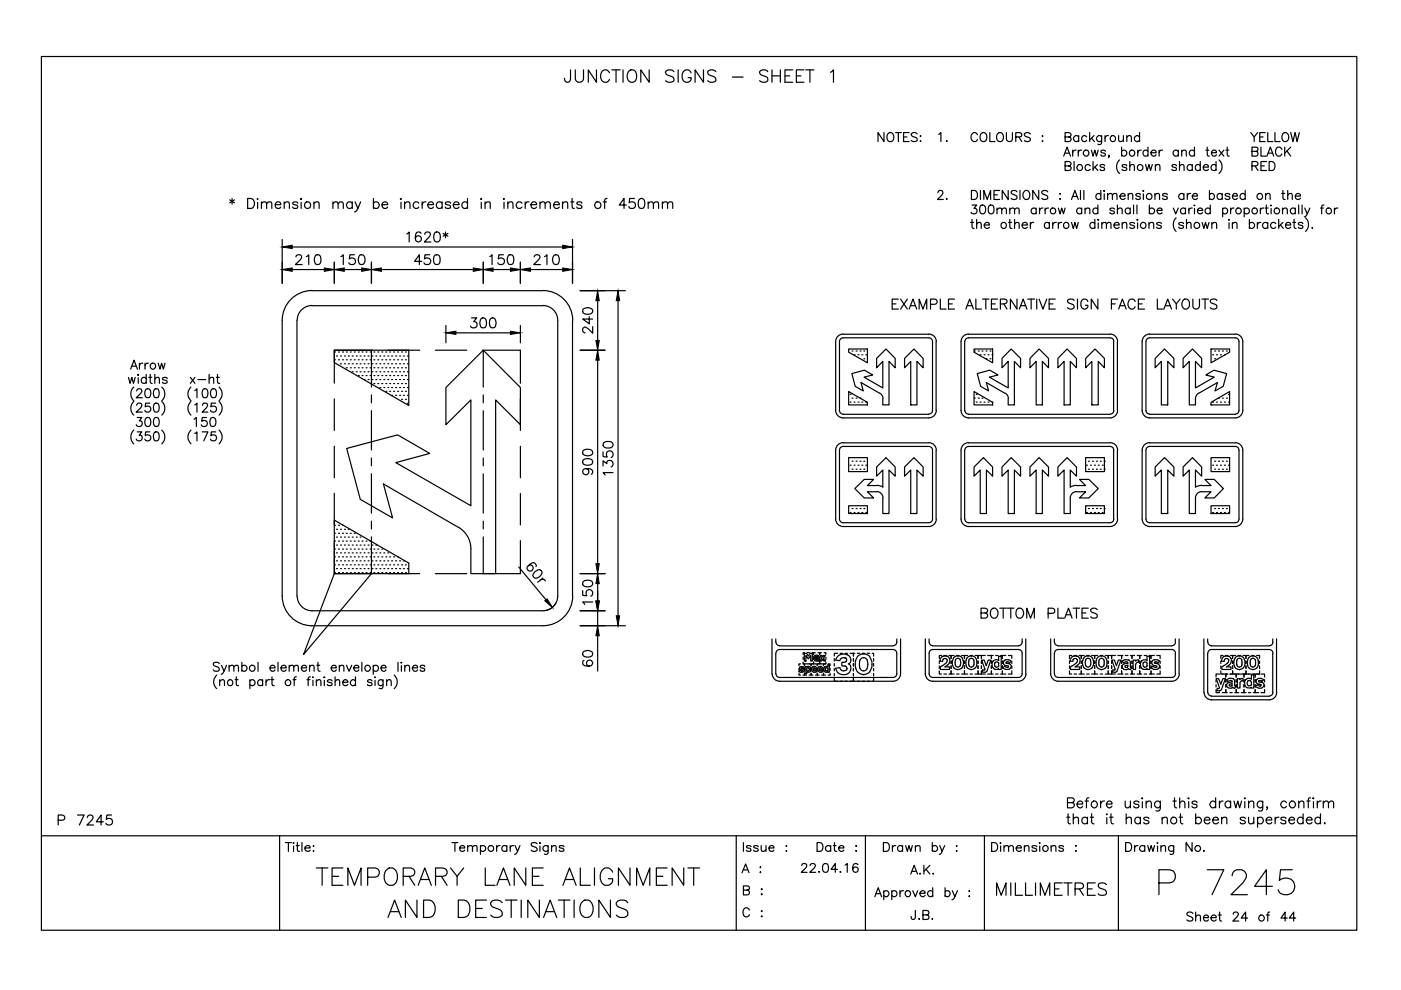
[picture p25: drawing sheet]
<svg xmlns="http://www.w3.org/2000/svg" width="297mm" height="210mm" viewBox="0 0 297 210" stroke-linecap="round" stroke-linejoin="round" font-family="sans-serif">
<g fill="none" stroke="#000" stroke-width=".25">
<path d="M8.8 12h278.9v185.2h-278.9zM121 14.8v2a.65 .65 0 0 1-.8 .6 .65 .65 0 0 1-.5-.8M122 14.8v1.9a.88 .88 0 0 0 .8 .8 .88 .88 0 0 0 .9-.8v-1.9M126.5 14.8v2.6l-1.8-2.6v2.6M129.2 15.5a.96 .96 0 0 0-1.1-.7 .96 .96 0 0 0-.7 1 1.12 1.12 0 0 0 .2 1.3 1.12 1.12 0 0 0 1.2 .2l.4-.5M129.7 14.8h1.8M130.6 14.8v2.6M132.1 14.8v2.6M133.2 15.2a.96 .96 0 0 1 1.1-.4 .96 .96 0 0 1 .7 1 1.14 1.14 0 0 1-1.3 1.6 1.47 1.47 0 0 1-.5-2.2zM137.6 14.8v2.6l-1.7-2.6v2.6M142.9 15.2a1.17 1.17 0 0 0-1.8 0 .68 .68 0 0 0 .5 .8l.8 .2a.62 .62 0 0 1 .5 .5 .62 .62 0 0 1-.3 .6 1.3 1.3 0 0 1-1.5-.2M143.8 14.8v2.6"/>
<path d="M146.5 15.5a.98 .98 0 0 0-1.1-.7 .98 .98 0 0 0-.8 1 1.14 1.14 0 0 0 .3 1.3 1.14 1.14 0 0 0 1.2 .2l.4-.5v-.3h-.6M149.2 14.8v2.6l-1.8-2.6v2.6M151.8 15.2a.96 .96 0 0 0-1-.4 .96 .96 0 0 0-.8 .7l.3 .3 1 .4a.62 .62 0 0 1 .4 .5 .62 .62 0 0 1-.2 .6 1.22 1.22 0 0 1-1.5-.2M155.3 16.3h2.2M162.8 15.2a.98 .98 0 0 0-1-.4 .98 .98 0 0 0-.7 .7l.2 .3 1 .4a.67 .67 0 0 1 .5 .9 1.2 1.2 0 0 1-1.7 0M163.7 14.8v2.6M163.7 16.1h1.8M165.5 14.8v2.6M166.4 16.1h1M168.1 14.8h-1.7v2.6h1.7M168.8 16.1h1M170.4 14.8h-1.6v2.6h1.6"/>
<path d="M170.8 14.8h1.8M171.7 14.8v2.6M176.1 15.3l.6-.5v2.6M187.4 28.1v1.9l-1.2-1.9v1.9M188.2 28.4a.78 .78 0 0 1 1.1-.1 .78 .78 0 0 1 .2 1 .77 .77 0 0 1-1 .7 .77 .77 0 0 1-.4-1.1zM189.9 28.1h1.2M190.5 28.1v1.9M191.6 29h.7M192.8 28.1h-1.2v1.9h1.2M194.5 28.4a.71 .71 0 0 0-.7-.3 .71 .71 0 0 0-.6 .5l.2 .3 .9 .3 .2 .6a.86 .86 0 0 1-1.3 0M195.1 29.9h.2zM195.2 28.7v.3z"/>
<path d="M199 28.5l.5-.4v1.9M200.6 29.9h.2zM207.2 28.6a.64 .64 0 0 0-.9-.4 .93 .93 0 0 0-.4 1.2 .93 .93 0 0 0 1.1 .5l.2-.3M208 28.4a.78 .78 0 0 1 1-.1 .78 .78 0 0 1 .2 1 .77 .77 0 0 1-1 .7 .77 .77 0 0 1-.4-1.1zM209.9 28.1v1.9h1.1M211.5 28.4a.78 .78 0 0 1 1-.1 .78 .78 0 0 1 .2 1 .77 .77 0 0 1-.9 .7 .77 .77 0 0 1-.5-1.1zM213.4 28.1v1.4a.64 .64 0 0 0 .6 .5 .64 .64 0 0 0 .6-.5v-1.4M215.4 29h1.1l.1-.3-.1-.4-.3-.2h-.8v1.9M216 29l.6 1M218.5 28.4a.7 .7 0 0 0-.7-.3 .7 .7 0 0 0-.6 .5l.2 .3 .8 .3 .3 .3v.3a.88 .88 0 0 1-1.3 0M221 29.9h.1zM221 28.7v.3z"/>
<path d="M225.5 33.1l.7-1.9 .8 1.9M225.8 35.2l1.1-.1a.41 .41 0 0 0 0-.7l-1.1-.2v2h.8a.49 .49 0 0 0 .4-.3 .49 .49 0 0 0 0-.6l-.4-.1M225.8 29h1.1l.2-.3-.1-.4-.4-.2h-.8v1.9h.8a.49 .49 0 0 0 .4-.3 .49 .49 0 0 0 0-.5l-.4-.2M225.8 32.5h.9M227.4 31.8v1.3M227.7 34.2v2M228.1 31.8a.63 .63 0 0 0-.7 .6M228.6 31.8v1.3M228.7 29a.61 .61 0 0 0-.9-.1 .61 .61 0 0 0 0 1 .61 .61 0 0 0 .9-.1M228.7 28.7v1.3M229.3 31.8a.58 .58 0 0 0-.7 .6M230.4 29a.59 .59 0 0 0-.9 0 .59 .59 0 0 0 0 .8 .59 .59 0 0 0 .9 0"/>
<path d="M231 28.1v1.9M231.2 35.2a.61 .61 0 0 0-1-.1 .61 .61 0 0 0 0 .9 .61 .61 0 0 0 1-.1M231.4 31.8l.3 1.3 .4-1.3 .4 1.3 .3-1.3M231.4 29.3l.6 .7M231.7 34.2v2M232 28.7l-1 1M232.1 35.4l.7 .8M232.7 34.9l-1 .9M233.6 28.7l-.1 1.8-.3 .1h-.4M233.6 29a.61 .61 0 0 0-.9-.1 .61 .61 0 0 0 0 1 .61 .61 0 0 0 .9-.1M234.2 35.2a.54 .54 0 0 0-.5-.3 .54 .54 0 0 0-.5 .3l.3 .2 .6 .2 .1 .3a.58 .58 0 0 1-1 0M234.3 28.7v1.3"/>
<path d="M234.4 32.1a.57 .57 0 0 0-1 0l.1 .2 .8 .3 .1 .2a.53 .53 0 0 1-.5 .3 .53 .53 0 0 1-.5-.3M235 28.7a.65 .65 0 0 0-.7 .6M235.2 33h-.2l.1-.1 .1 .1-.2 .4M237.2 28.7v1a.44 .44 0 0 0 .7 .2l.3-.2M237.4 33.9a1.93 1.93 0 0 0 0 2.9M237.8 32.1a.61 .61 0 0 1 .9-.1 .61 .61 0 0 1 0 .9 .61 .61 0 0 1-.9-.1M237.8 31.2v1.9M238.2 28.7v1.3M238.9 35.2a.57 .57 0 0 0-1 0l.1 .1 .8 .3 .1 .3a.62 .62 0 0 1-1 0M238.9 29.1l.4-.4 .5 .2 .1 1.1M238.9 28.7v1.3M239.5 35.3l.5-.4 .4 .1 .1 1.2"/>
<path d="M239.5 34.2v2M241.2 31.8v1.3M241.6 29a.61 .61 0 0 0-.9-.1 .61 .61 0 0 0 0 1 .61 .61 0 0 0 .9-.1M241.6 28.1v1.9M241.9 31.8a.63 .63 0 0 0-.7 .6M242.9 34.9l.3 1.3 .4-1.3 .3 1.3 .4-1.3M243.4 32.1a.59 .59 0 0 0-.9-.1 .59 .59 0 0 0 0 .9 .59 .59 0 0 0 .9-.1M243.4 31.2v1.9M244 32.4h1.1a.58 .58 0 0 0-.8-.5 .58 .58 0 0 0-.2 .9 .57 .57 0 0 0 1 0M245 35.3l.4-.4 .4 .1 .1 1.2M245 34.9v1.3M245.8 31.8v1.3"/>
<path d="M246.5 31.8a.58 .58 0 0 0-.7 .6M249.4 35.2a.53 .53 0 0 0-.4-.3 .53 .53 0 0 0-.5 .3l.2 .2 .7 .2v.3a.57 .57 0 0 1-.9 0M249.8 32.1a.61 .61 0 0 0-.9-.1 .61 .61 0 0 0 0 .9 .61 .61 0 0 0 .9-.1M249.8 31.8v1.3M250.1 35.3l.4-.4 .5 .1 .1 1.2M250.1 34.2v2M250.5 32.2l.5-.4 .4 .1 .1 1.2M250.5 31.8v1.3M252.8 35.2a.61 .61 0 0 0-.9-.1 .61 .61 0 0 0 0 .9 .61 .61 0 0 0 .9-.1M252.8 34.9v1.3M253.3 32.1a.61 .61 0 0 0-1-.1 .61 .61 0 0 0 0 .9 .61 .61 0 0 0 1-.1M253.3 31.2v1.9"/>
<path d="M254.5 35.2a.59 .59 0 0 0-.9-.1 .59 .59 0 0 0 0 .9 .59 .59 0 0 0 .9-.1M254.5 34.2v2M255.1 35.4h1.1a.6 .6 0 0 0-.8-.5 .6 .6 0 0 0-.2 1 .62 .62 0 0 0 1 0M255.7 31.8h.6M256 31.2v1.5v.3l.4 .1M256.9 32.4h1v-.2a.58 .58 0 0 0-.9-.1 .58 .58 0 0 0 0 .8 .58 .58 0 0 0 .9-.1M257.8 35.2a.59 .59 0 0 0-.9-.1 .59 .59 0 0 0 0 .9 .59 .59 0 0 0 .9-.1M257.8 34.2v2M258.5 33.9a1.93 1.93 0 0 1 0 2.9M258.5 31.8l1 1.3M259.5 31.8l-1 1.3M259.9 31.8h.6"/>
<path d="M260.2 31.2v1.5l.1 .3 .3 .1M265.2 28.1l.7 .9v1M265.4 32.1l1.1-.1 .2-.2-.1-.4-.3-.2h-.9v1.9h.9a.51 .51 0 0 0 .4-.5 .51 .51 0 0 0-.4-.5M265.4 35.2l1.1-.1 .2-.3-.1-.3-.3-.3h-.9v2M266.1 35.2l.6 1M266.6 28.1l-.7 .9M267.1 29h.7M267.3 31.2v1.9h1.1M267.3 35.2h.8M268.2 28.1h-1.1v1.9h1.1M268.5 34.2h-1.2v2h1.2M268.6 33.1l.7-1.9 .8 1.9"/>
<path d="M268.8 28.1v1.9h1.1M268.9 32.5h.9M269.1 34.2h.6a1.04 1.04 0 0 1 .6 1 1.04 1.04 0 0 1-.6 1h-.6zM270.3 28.1v1.9h1.1M271.8 31.7a.69 .69 0 0 0-.8-.5 .69 .69 0 0 0-.6 .7v.5a.69 .69 0 0 0 .6 .7 .69 .69 0 0 0 .8-.5M272 28.4a.78 .78 0 0 1 1-.1 .78 .78 0 0 1 .2 1 .77 .77 0 0 1-1 .7 .77 .77 0 0 1-.4-1.1zM272.4 31.2v1.9M272.9 32l.8 1.1M273.7 28.1l.4 1.9 .5-1.9 .4 1.9 .5-1.9M273.7 31.2l-1.3 1.3M48.7 42.4l1 .6M49.2 42.1v1.2"/>
<path d="M49.7 42.4l-1 .6M52.5 42.1h.7a1.12 1.12 0 0 1 .8 1 1.12 1.12 0 0 1-.8 1.1h-.7zM54.6 42.1v.2zM54.6 42.9v1.3M55.4 43.2a.73 .73 0 0 1 1-.3l.1 1.3M55.4 42.8v1.4M56.5 43.2a.73 .73 0 0 1 1-.3l.1 1.3M58.3 43.4h1.2a.65 .65 0 0 0-.9-.5 .65 .65 0 0 0-.2 1 .64 .64 0 0 0 1.1 0M59.8 50.8v9.3M60.3 43.2l.5-.4 .4 .1 .2 1.3M60.3 42.8v1.4M61.9 52.4h57.4"/>
<path d="M61.9 57.2h6.9M62.8 54.5l.2-.4 .6-.1a.49 .49 0 0 1 .3 .8l-1.3 1.3h1.5M63.1 43.1a.63 .63 0 0 0-1.1 0l.2 .2 .8 .3 .1 .3a.63 .63 0 0 1-1.1 0M63.9 42.1v.2zM63.9 42.9v1.3M65 54.4l.5-.4v2.1M66.6 43.2a.73 .73 0 0 1 1-.3l.1 1.3M66.6 42.8v1.4M66.9 54.1a.73 .73 0 0 1 1.1 .3 1.84 1.84 0 0 1-.3 1.6 .68 .68 0 0 1-.9-.3 1.66 1.66 0 0 1 .1-1.6zM70.6 43.2l.4-.4 .6 .1 .1 1.3M70.6 42.8v1.4M70.9 55.6v4.5"/>
<path d="M71.7 43.2l.5-.4 .5 .1 .1 1.3M72.3 54.4l.5-.4v2.1M73 57.2h3.7M74.7 43.1a.68 .68 0 0 0-1-.1 .68 .68 0 0 0 0 1 .68 .68 0 0 0 1-.1M74.7 42.8v1.4M75.2 54h-1l-.1 .9a.74 .74 0 0 1 1.1 0 .74 .74 0 0 1-.1 1.1 .74 .74 0 0 1-1.1-.3M75.3 42.8l.6 1.4 .6-1.4M75.9 44.2a.85 .85 0 0 1-.7 .7M76.3 54.1a.73 .73 0 0 1 1 .3 1.05 1.05 0 0 1-.7 1.7 1.1 1.1 0 0 1-.5-1.7zM78.8 55.6v4.5M79.2 43.1a.68 .68 0 0 1 1-.1 .68 .68 0 0 1 0 1 .68 .68 0 0 1-1-.1M79.2 42.1v2.1"/>
<path d="M80.9 57.2h19.4M81 43.4h1.2a.65 .65 0 0 0-.9-.5 .65 .65 0 0 0-.2 1 .64 .64 0 0 0 1.1 0M85 42.1v.2l-.1-.1zM85 42.9v1.3M85.8 43.2l.5-.4 .5 .1 .1 1.3M85.8 42.8v1.4M86.2 49.6l.6-.4v2.1M88.8 43.1a.66 .66 0 0 0-1-.1 .66 .66 0 0 0 0 1 .66 .66 0 0 0 1-.1M89.3 49.5a.62 .62 0 0 0-.9-.2 1.65 1.65 0 0 0 0 1.9 .64 .64 0 0 0 .9-.3 .64 .64 0 0 0-.4-.9 .64 .64 0 0 0-.8 .6M89.4 55.4h-1.5l1-1.4v2.1M89.5 42.8v1.4M90.1 49.7v-.3a.67 .67 0 0 1 1.1 0 .67 .67 0 0 1-.3 .9l-.9 1h1.4"/>
<path d="M90.3 42.8a.65 .65 0 0 0-.8 .6M90.7 43.4h1.2a.65 .65 0 0 0-.9-.5 .65 .65 0 0 0-.2 1 .63 .63 0 0 0 1.1 0M91.1 54h-1l-.1 .9a.75 .75 0 0 1 1.2 0 .75 .75 0 0 1-.2 1.1 .75 .75 0 0 1-1.1-.3M92.2 54.1a.73 .73 0 0 1 1 .3 1.84 1.84 0 0 1-.2 1.6 .73 .73 0 0 1-1-.3 1.84 1.84 0 0 1 .2-1.6zM92.3 49.3a.71 .71 0 0 1 1 .3 1.38 1.38 0 0 1-.5 1.7h-.2a1.38 1.38 0 0 1-.3-2zM93.7 43.1a.68 .68 0 0 0-1-.1 .68 .68 0 0 0 0 1 .68 .68 0 0 0 1-.1M93.7 42.8v1.4M94 49.5l1 .6M94.5 49.2v1.2M95 49.5l-1 .6M95.5 43.1a.63 .63 0 0 0-1.1 0l.1 .2 .9 .3 .1 .3a.63 .63 0 0 1-1.1 0M96.1 43.4h1.2a.65 .65 0 0 0-.9-.5 .65 .65 0 0 0-.2 1 .63 .63 0 0 0 1.1 0"/>
<path d="M99.1 43.1a.66 .66 0 0 0-1-.1 .66 .66 0 0 0 0 1 .66 .66 0 0 0 1-.1M99.1 42.1v2.1M102 42.9v1.3M102 42.1v.2zM102.5 55.6v4.5M102.8 43.2a.73 .73 0 0 1 1.1-.3v1.3M102.8 42.8v1.4M103.9 54.4l.4-.4v2.1M104.5 57.2h3.7M106.7 54h-.9l-.2 .9a.74 .74 0 0 1 1.2 0 .74 .74 0 0 1-.2 1.1 .74 .74 0 0 1-1-.3M106.9 42.9v1.3M106.9 42.1v.2l-.2-.1z"/>
<path d="M107.7 43.2l.4-.4 .5 .1 .2 1.3M107.7 42.8v1.4M107.8 54.1a.73 .73 0 0 1 1.1 .3 1.84 1.84 0 0 1-.3 1.6 .68 .68 0 0 1-.9-.3 1.66 1.66 0 0 1 .1-1.6zM110.3 55.6v4.5M110.7 43.1a.68 .68 0 0 0-1-.1 .68 .68 0 0 0 0 1 .68 .68 0 0 0 1-.1M111.4 42.8v1.4M112.2 42.8a.65 .65 0 0 0-.8 .6M112.5 57.2h6.8M112.6 43.4h1.2a.65 .65 0 0 0-1-.5 .65 .65 0 0 0-.1 1 .63 .63 0 0 0 1.1 0M113.3 54.5l.4-.5 .6 .1a.46 .46 0 0 1 .1 .7l-1.2 1.3h1.4M114.5 43.2l.4-.4 .6 .1 .1 1.3M114.5 42.8v1.4"/>
<path d="M115.5 54.4l.5-.4v2.1M115.6 43.2l.4-.4 .6 .1 .1 1.3M117.4 43.4h1.2a.65 .65 0 0 0-.9-.5 .65 .65 0 0 0-.2 1 .63 .63 0 0 0 1.1 0M117.5 54.1a.69 .69 0 0 1 1 .3 1.05 1.05 0 0 1-.7 1.7 1.27 1.27 0 0 1-.3-2zM119.3 43.2a.73 .73 0 0 1 1-.3l.1 1.3M119.3 42.8v1.4M121 42.8h.7M121.3 42.1v1.7l.1 .3 .4 .1M121.4 50.8v9.3M123.4 43.1a.63 .63 0 0 0-1.1 0l.1 .2 .9 .3 .1 .3a.63 .63 0 0 1-1.1 0M127.9 42.8h.7M128.7 42.1l-.4 .1-.1 .3v1.7"/>
<path d="M132.8 43.5h-1.5l1-1.4v2.1M134.5 42.1h-1l-.1 .9a.74 .74 0 0 1 1.1 0 .74 .74 0 0 1-.1 1.1 .74 .74 0 0 1-1.1-.3M135.6 42.2a.66 .66 0 0 1 1 .3 1.84 1.84 0 0 1-.2 1.6 .71 .71 0 0 1-1-.3 1.77 1.77 0 0 1 .2-1.6zM137.4 43.2l.5-.4 .5 .1 .1 1.3M137.4 42.8v1.4M138.5 43.2a.73 .73 0 0 1 1-.3l.1 1.3M140.4 43.2a.73 .73 0 0 1 1-.3l.1 1.3M140.4 42.8v1.4M141.5 43.2a.73 .73 0 0 1 1.1-.3v1.3M198.9 40.9l.3-.5h.4l.2 .2a.61 .61 0 0 1-.1 .8l-.9 .9h1.2M200.6 42.2h.2zM205.8 47.2h.6"/>
<path d="M206 40.4h.6a1.02 1.02 0 0 1 .7 .9 1.02 1.02 0 0 1-.7 1h-.6zM206.1 43.5h1l-.6 .7a.62 .62 0 0 1 .6 .8 .62 .62 0 0 1-1 .3l-.2-.3M206.1 46.5v1.5l.1 .3 .3 .1M207.1 47.5l.4-.3h.5v1.2M207.1 46.5v1.9M207.9 40.4v1.9M208 43.6a.67 .67 0 0 1 .9 .2 1.21 1.21 0 0 1-.5 1.5h-.4a1.51 1.51 0 0 1 0-1.7zM208.6 42.3v-1.9l.7 1.9 .7-1.9v1.9M208.7 47.7h1.1v-.2a.62 .62 0 0 0-.9-.2 .62 .62 0 0 0-.2 .9 .62 .62 0 0 0 .9 .1l.2-.1M209.8 43.6a.61 .61 0 0 1 .9 .2 1.26 1.26 0 0 1-.5 1.5h-.2a1.23 1.23 0 0 1-.2-1.7zM210.7 41.3h.8M211.4 44.5l.3-.3a.44 .44 0 0 1 .7 .3v.8"/>
<path d="M211.4 44.1v1.2M211.9 40.4h-1.2v1.9h1.2M212.4 44.5l.4-.4 .5 .1 .1 1.1M213.8 40.4v1.9l-1.3-1.9v1.9M213.8 47.2h.7M214.1 44.5l.3-.3a.44 .44 0 0 1 .7 .3v.8M214.1 46.5v1.5l.1 .3 .4 .1M214.1 44.1v1.2M215.1 44.5l.4-.4 .5 .1 .1 1.1M215.1 47.5l.4-.3h.5l.1 1.2M215.1 46.5v1.9M215.6 40.7a.67 .67 0 0 0-.7-.3 .67 .67 0 0 0-.5 .5l.2 .2 .8 .4 .2 .5a.82 .82 0 0 1-1.2 0"/>
<path d="M216.3 40.4v1.9M216.7 47.7h1.1a.6 .6 0 0 0-.8-.5 .6 .6 0 0 0-.2 1 .62 .62 0 0 0 1 0M217.3 40.5a.93 .93 0 0 1 1 .4 .93 .93 0 0 1-.1 1.1l-.2 .2a.95 .95 0 0 1-1.1-.5 .95 .95 0 0 1 .4-1.2zM218.5 47.2v1.2M219.2 47.2a.58 .58 0 0 0-.7 .5M219.7 44.4a.59 .59 0 0 0-.9-.1 .59 .59 0 0 0 0 .9 .59 .59 0 0 0 .9-.1M219.7 44.1v1.2M220.2 40.4v1.9l-1.2-1.9v1.9M220.4 44.1v1.2M221.1 44.1a.64 .64 0 0 0-.7 .5M221.6 44.1v1.2M222.1 40.7a.71 .71 0 0 0-.7-.3 .71 .71 0 0 0-.5 .5l.1 .2 1 .4 .1 .5a.88 .88 0 0 1-1.2 0"/>
<path d="M222.3 44.1a.64 .64 0 0 0-.7 .5M222.5 47.4a.6 .6 0 0 0-.9 0 .6 .6 0 0 0 0 .8 .6 .6 0 0 0 .9 0M222.5 47.2v1.2M223.2 47.2v1.2M224 47.2a.64 .64 0 0 0-.8 .5M224.4 44.1l.4 1.2 .3-1.2 .4 1.2 .3-1.2M224.4 47.2v1.2M224.7 41.1h.1zM224.7 42.2h.1zM225.1 47.2a.63 .63 0 0 0-.7 .5M227.2 42.3l.7-1.9 .7 1.9M227.2 47.2l.4 1.2 .3-1.2 .4 1.2 .3-1.2"/>
<path d="M227.5 41.7h.9M229.1 40.4v1.9M229.3 44.4a.59 .59 0 0 0-.8-.1 .59 .59 0 0 0 0 .9 .59 .59 0 0 0 .8-.1M229.3 44.1v1.2M229.8 40.4v1.9M230.1 44.5l.2-.3a.44 .44 0 0 1 .8 .3v.8M230.1 44.1v1.2M232.1 47.4a.6 .6 0 0 0-.8 0 .6 .6 0 0 0 0 .8 .6 .6 0 0 0 .8 0M232.1 46.5v1.9M232.8 44.4a.59 .59 0 0 0-.9-.1 .59 .59 0 0 0 0 .9 .59 .59 0 0 0 .9-.1M232.8 46.6h.2zM232.8 43.5v1.8"/>
<path d="M232.8 47.2v1.2M233.4 41.3a.59 .59 0 0 0-.9-.1 .59 .59 0 0 0 0 .9 .59 .59 0 0 0 .9-.1M233.4 40.4v1.9M233.6 47.5l.4-.3h.5l.1 1.2M233.6 47.2v1.2M234 40.5h.2l-.1 .1zM234.1 41.1v1.2M234.6 47.5l.4-.3h.5l.1 1.2M234.8 41.4l.5-.4 .5 .1 .1 1.2M234.8 41v1.3M235.9 41.4l.4-.4 .4 .1 .1 1.2M236.2 47.7h1.1a.6 .6 0 0 0-.9-.5 .6 .6 0 0 0-.1 1 .62 .62 0 0 0 1 0"/>
<path d="M236.3 44.4a.57 .57 0 0 0-1 0l.1 .1 .8 .3 .1 .3a.57 .57 0 0 1-1 0M236.9 44.5l.3-.3a.44 .44 0 0 1 .7 .3v.8M236.9 43.5v1.8M237.5 41.6h1.1a.6 .6 0 0 0-.9-.5 .6 .6 0 0 0-.2 .9 .62 .62 0 0 0 1.1 0M237.9 47.5l.5-.3h.4l.1 1.2M237.9 47.2v1.2M239.2 41.4l.4-.4 .5 .1 .1 1.2M239.2 41v1.3M239.6 44.4a.59 .59 0 0 0-.9-.1 .59 .59 0 0 0 0 .9 .59 .59 0 0 0 .9-.1M239.6 44.1v1.2M240.3 43.5v1.8M240.6 47.4a.62 .62 0 0 0-1.1 0l.1 .2 .8 .3 .2 .3a.62 .62 0 0 1-1.1 0"/>
<path d="M241.1 46.6h.2zM241.1 43.5v1.8M241.2 47.2v1.2M241.8 41.3a.53 .53 0 0 0-.5-.3 .53 .53 0 0 0-.5 .3l.3 .3 .6 .1 .1 .3a.57 .57 0 0 1-1 0M242.3 40.5h.2l-.1 .1zM242.4 41.1v1.2M243.6 47.5l.5-.3h.4l.1 1.2M243.6 47.2v1.2M243.7 44.4a.61 .61 0 0 1 .9-.1 .61 .61 0 0 1 0 .9 .61 .61 0 0 1-.9-.1M243.7 43.5v1.8M244.9 41.4l.4-.4 .5 .1v1.2M244.9 41v1.3"/>
<path d="M245.3 44.6h1.1a.57 .57 0 0 0-.8-.4 .57 .57 0 0 0-.2 .9 .57 .57 0 0 0 1 0M246.2 47.4a.62 .62 0 0 0-1 0l.1 .2 .8 .3 .1 .3a.62 .62 0 0 1-1 0M247.5 41.3a.57 .57 0 0 0-1 0l.1 .2 .8 .2 .1 .3a.62 .62 0 0 1-1 0M248.8 44.1l.5 1.2 .5-1.2M249.4 46.2a2.02 2.02 0 0 0 0 2.9M250.9 47.4a.62 .62 0 0 0-1 0l.1 .2 .8 .3 .1 .3a.62 .62 0 0 1-1 0M251 41.3a.61 .61 0 0 0-.9-.1 .61 .61 0 0 0 0 .9 .61 .61 0 0 0 .9-.1M251 41v1.3M251.3 44.4a.59 .59 0 0 0-.8-.1 .59 .59 0 0 0 0 .9 .59 .59 0 0 0 .8-.1M251.3 44.1v1.2M251.6 47.5l.4-.3h.4l.1 1.2M251.6 46.5v1.9"/>
<path d="M251.7 41v1.3M252.1 44.1v1.2M252.4 41a.58 .58 0 0 0-.7 .6M252.8 44.1a.64 .64 0 0 0-.7 .5M252.8 41.6h1.1a.58 .58 0 0 0-.8-.5 .58 .58 0 0 0-.2 .9 .57 .57 0 0 0 1 0M253.2 43.6h.1zM253.3 44.2v1.1M253.9 44.6h1.1a.6 .6 0 0 0-.7-.5 .6 .6 0 0 0-.5 .6 .6 .6 0 0 0 .6 .6l.6-.2M254.9 47.2l.3 1.2 .4-1.2 .4 1.2 .3-1.2M256.4 41.3a.59 .59 0 0 1 .9-.1 .59 .59 0 0 1 0 .9 .59 .59 0 0 1-.9-.1M256.4 40.4v1.9M256.6 44.4a.61 .61 0 0 0-.9-.1 .61 .61 0 0 0 0 .9 .61 .61 0 0 0 .9-.1"/>
<path d="M256.6 43.5v1.8M256.9 47.5l.5-.3h.5l.1 1.2M256.9 47.2v1.2M259.1 41.3a.61 .61 0 0 0-.9-.1 .61 .61 0 0 0 0 .9 .61 .61 0 0 0 .9-.1M259.1 41v1.3M259.2 44.4a.59 .59 0 0 1 .9-.1 .59 .59 0 0 1 0 .9 .59 .59 0 0 1-.9-.1M259.2 44.1v1.9M260.6 47.2v1.2M260.6 46.5v.2zM260.7 41.3a.57 .57 0 0 0-1 0l.3 .3 .7 .1v.3a.62 .62 0 0 1-1 0M260.9 44.1v1.2M261.3 41.6h1.1a.55 .55 0 0 0-.7-.6 .55 .55 0 0 0-.4 .7 .57 .57 0 0 0 .4 .6 .57 .57 0 0 0 .7-.3"/>
<path d="M261.3 47.5l.4-.3h.5l.1 1.2M261.3 47.2v1.2M261.6 44.1a.64 .64 0 0 0-.7 .5M263.8 44.4a.61 .61 0 0 1 .9-.1 .61 .61 0 0 1 0 .9 .61 .61 0 0 1-.9-.1M263.8 44.1v1.9M264 41.3a.61 .61 0 0 0-.9-.1 .61 .61 0 0 0 0 .9 .61 .61 0 0 0 .9-.1M264 40.4v1.9M264.9 47.4a.62 .62 0 0 1 .9-.1 .62 .62 0 0 1 0 .9 .62 .62 0 0 1-.9 0M264.9 46.5v1.9M266.6 47.2v1.2M267.2 44.1v1.2M267.3 47.2a.63 .63 0 0 0-.7 .5"/>
<path d="M267.9 44.1a.64 .64 0 0 0-.7 .5M268.2 44.1h.7M268.3 41.4l.5-.4 .4 .1 .1 1.2M268.3 41v1.3M268.5 43.5v1.5l.1 .3h.4M268.8 47.4a.62 .62 0 0 0-.9-.1 .62 .62 0 0 0 0 .9 .62 .62 0 0 0 .9 0M268.8 47.2v1.2M269.4 43.6h.2zM269.5 44.2v1.1M270.5 47.4a.62 .62 0 0 0-.9-.1 .62 .62 0 0 0 0 .9 .62 .62 0 0 0 .9 0M271.1 46.5v1.9M271.5 47.7l.6 .7"/>
<path d="M271.8 41h.6M271.9 44.5l.5-.4 .4 .1 .1 1.1M271.9 44.1v1.2M272 40.4v1.6l.1 .2 .4 .1M272 47.2l-.9 .8M272.6 47.7h1.1a.6 .6 0 0 0-.9-.5 .6 .6 0 0 0-.2 1 .62 .62 0 0 0 1.1 0M273 41.4l.4-.4 .5 .1 .1 1.2M273 40.4v1.9M274.1 47.2h.6M274.4 46.5v1.5l.1 .3 .3 .1M274.6 41.6h1.1a.6 .6 0 0 0-.8-.5 .6 .6 0 0 0-.2 .9 .62 .62 0 0 0 1 0M274.6 44.4a.59 .59 0 0 0-.8-.1 .59 .59 0 0 0 0 .9 .59 .59 0 0 0 .8-.1"/>
<path d="M274.6 44.1v1.2M275.4 43.5v1.8M276.1 43.5v1.8M276.2 47.4a.57 .57 0 0 0-.9 0l.1 .2 .6 .2a.33 .33 0 0 1 .2 .5 .66 .66 0 0 1-.9-.1M276.6 44.1l.6 1.2 .5-1.2M276.8 46.2a1.93 1.93 0 0 1 0 2.9M277.2 45.3l-.4 .6-.3 .1M278.2 48.3v.1zM280 44.1h.6M280.7 43.5l-.4 .1-.1 .2v1.5M282.9 44.1v1.2M283.6 44.1a.64 .64 0 0 0-.7 .5"/>
<path d="M27.7 78.3l.7-1.9 .7 1.9M28 77.6h.8M29.3 79.4v.2zM29.6 77v1.3M30.3 77a.64 .64 0 0 0-.7 .5M30.7 77v1.3M31 79.4v1.9M31.5 77a.59 .59 0 0 0-.8 .5M31.8 79.4v1.5l.1 .3 .4 .1M32.8 79.4v1.9M33.5 77l.4 1.3 .4-1.3 .3 1.3 .4-1.3M44.3 79.4v1.9"/>
<path d="M46.1 79.4v1.5l.1 .3 .4 .1M59.8 67.9v58.4a6.3 6.3 0 0 0 6.4 6.4h48.9a6.3 6.3 0 0 0 6.3-6.4M63 67.9v58.5M66.1 64.8h49M66.1 61.6h49M66.2 64.8a3.2 3.2 0 0 0-3.2 3.1M66.2 61.6a6.3 6.3 0 0 0-6.4 6.3M70.9 74.3h15.8v11.7l-15.8-9.1zM70.9 76.3h.1M70.9 74.6h.1M71.3 75.5h.1M71.8 76.3h.1"/>
<path d="M71.8 74.6h.1M72.2 77.1h.1M72.2 75.5h.1M72.6 76.3h.1M72.6 74.6h.1M73 77.1h.1M73 75.5h.1M73.4 78h.1M73.4 76.3h.1M73.4 74.6h.1M73.8 77.1h.1M73.8 75.5h.1"/>
<path d="M74.3 78h.1M74.3 76.3h.1M74.3 74.6h.1M74.7 78.8h.1M74.7 77.1h.1M74.7 75.5h.1M75.1 78h.1M75.1 76.3h.1M75.1 74.6h.1M75.5 78.8h.1M75.5 77.1h.1M75.5 75.5h.1"/>
<path d="M76 79.6h.1M76 78h.1M76 76.3h.1M76 74.6h.1M76.3 78.8h.1M76.3 77.1h.1M76.3 75.5h.1M76.8 79.6h.1M76.8 78h.1M76.8 76.3h.1M76.8 74.6h.1M77.2 78.8h.1"/>
<path d="M77.2 77.1h.1M77.2 75.5h.1M77.6 79.6h.1M77.6 78h.1M77.6 76.3h.1M77.6 74.6h.1M78 78.8h.1M78 77.1h.1M78 75.5h.1M78.5 79.6h.1M78.5 78h.1M78.5 76.3h.1"/>
<path d="M78.5 74.6h.1M78.8 74.3v7.8M78.9 78.8h.1M78.9 77.1h.1M78.9 75.5h.1M78.9 74.3h-8v6.9M79.3 79.6h.1M79.3 78h.1M79.3 76.3h.1M79.3 74.6h.1M79.7 78.8h.1M79.7 77.1h.1"/>
<path d="M79.7 75.5h.1M80.1 79.6h.1M80.1 78h.1M80.1 76.3h.1M80.1 74.6h.1M80.5 78.8h.1M80.5 77.1h.1M80.5 75.5h.1M81 79.6h.1M81 78h.1M81 76.3h.1M81 74.6h.1"/>
<path d="M81.4 78.8h.1M81.4 77.1h.1M81.4 75.5h.1M81.8 79.6h.1M81.8 78h.1M81.8 76.3h.1M81.8 74.6h.1M82.2 78.8h.1M82.2 77.1h.1M82.2 75.5h.1M82.3 74.3h6.7M82.6 79.6h.1"/>
<path d="M82.6 78h.1M82.6 76.3h.1M82.6 74.6h.1M83 78.8h.1M83 77.1h.1M83 75.5h.1M83.5 79.6h.1M83.5 78h.1M83.5 76.3h.1M83.5 74.6h.1M83.9 78.8h.1M83.9 77.1h.1"/>
<path d="M83.9 75.5h.1M84.3 79.6h.1M84.3 78h.1M84.3 76.3h.1M84.3 74.6h.1M84.7 78.8h.1M84.7 77.1h.1M84.7 75.5h.1M85.1 79.6h.1M85.1 78h.1M85.1 76.3h.1M85.1 74.6h.1"/>
<path d="M85.5 78.8h.1M85.5 77.1h.1M85.5 75.5h.1M86 79.6h.1M86 78h.1M86 76.3h.1M86 74.6h.1M86.4 78.8h.1M86.4 77.1h.1M86.4 75.5h.1M92.3 74.3h6.6M94.5 69v3.7"/>
<path d="M96.7 70.6h11.5M100 67.4h1.1l-.7 .8a.71 .71 0 0 1 .6 1.1 .71 .71 0 0 1-1.2-.2M102 67.5a.66 .66 0 0 1 1.1 .3 1.84 1.84 0 0 1-.3 1.6 .68 .68 0 0 1-.9-.3 1.66 1.66 0 0 1 .1-1.6zM102.3 74.3h8v6.9M102.5 74.3v7.8M104.1 67.5a.62 .62 0 0 1 .9 .3 1.05 1.05 0 0 1-.6 1.7 .9 .9 0 0 1-.6-1.2zM110.3 69v3.7M115.1 64.8a3.2 3.2 0 0 1 3.2 3.1M115.1 61.6a6.3 6.3 0 0 1 6.3 6.3M118.3 67.9v58.4a3.2 3.2 0 0 1-3.2 3.2h-48.9a3.2 3.2 0 0 1-3.2-3.2M121.4 67.9v58.5M123 61.6h9.6"/>
<path d="M123 74.3h5.3M123.6 65.5a1.38 1.38 0 0 1 2.1 .3v.2a1.38 1.38 0 0 1-2.1 .3zM124.9 67.1v1.6l-1.4-1.1h2.2M125.7 69.3v1.4l-1.4-1.2a.48 .48 0 0 0-.4-.1 .48 .48 0 0 0-.4 .4l.1 .6 .5 .2M126.7 63.8v8.4M126.7 76.4v43.1M131 63.8v66.8M177.2 72.4v14.6a1.59 1.59 0 0 0 1.6 1.6M178 72.4v14.6a.78 .78 0 0 0 .8 .8M178.7 71.6h18.2a.78 .78 0 0 1 .8 .8M178.7 70.9h18.2M178.8 70.8a1.59 1.59 0 0 0-1.6 1.6"/>
<path d="M178.8 71.6a.78 .78 0 0 0-.8 .8M179.9 74h4v2.9l-4-2.2zM180.7 74.4h.1M181.1 75.2h.1M181.5 74.4h.1M181.9 75.2h.1M182.3 74.4h.1M182.7 75.2h.1M183.1 76.1h.1M183.1 74.4h.1M183.6 75.2h.1M189.2 64.4h.8"/>
<path d="M190.5 63.4h-1.3v2.1h1.3M190.9 63.4l1.5 2.1M191.8 76l2-2 1.9 2v2l-1.3-1.4v9.3h-1.3v-9.3l-1.3 1.4zM192.4 63.4l-1.5 2.1M192.8 65.5l.8-2.1 .8 2.1M193.1 64.8h1M194.9 65.5v-2.1l.8 2.1 .8-2.1v2.1M196.9 70.8a1.59 1.59 0 0 1 1.6 1.6M197.3 64.5h.9a.55 .55 0 0 0 .4-.9l-.4-.2h-.9v2.1M197.7 72.4v14.6a.78 .78 0 0 1-.8 .8M198.5 72.4v14.6M199.4 63.4v2.1h1.2"/>
<path d="M201.1 64.4h.8M202.4 63.4h-1.3v2.1h1.3M204.5 72.4l.1 14.6a.78 .78 0 0 0 .8 .8M204.8 65.5l.8-2.1 .8 2.1M205.1 64.8h1M205.3 70.9h30M205.4 70.8a1.59 1.59 0 0 0-1.6 1.6M206.5 74h4v2.9l-4-2.2zM206.6 74.4h.1M206.9 63.4v2.1h1.2M207.4 74.4h.1M207.8 75.2h.1"/>
<path d="M208.2 74.4h.1M208.3 63.4h1.4M208.6 75.2h.1M209 63.4v2.1M209.1 76.1h.1M209.1 74.4h.1M209.5 75.2h.1M209.9 76.1h.1M209.9 74.4h.1M210.2 64.4h.8M210.3 75.2h.1M211.5 63.4h-1.3v2.1h1.3"/>
<path d="M212.1 64.4l1.2-.1 .2-.3-.1-.4-.4-.2h-.9v2.1M212.8 64.4l.7 1.1M215.6 63.4v2.1l-1.4-2.1v2.1M216.1 65.5l.8-2.1 .8 2.1M216.4 64.8h1M217.9 63.4h1.4M218.6 63.4v2.1M219.8 63.4v2.1M220.3 63.4l.8 2.1 .8-2.1M220.3 74l2 2v2l-1.3-1.4v9.3h-1.3v-9.3l-1.3 1.4v-2zM222.4 64.4h.8M223.7 63.4h-1.3v2.1h1.3"/>
<path d="M226.2 74l2 2v2l-1.3-1.4v9.3h-1.3v-9.3l-1.3 1.4v-2zM227.7 63.7a.79 .79 0 0 0-.7-.3 .79 .79 0 0 0-.7 .5l.2 .3 .8 .3a.58 .58 0 0 1 .4 .7 .91 .91 0 0 1-1.4 0M228.4 63.4v2.1M230.6 63.9a.76 .76 0 0 0-.8-.5 .76 .76 0 0 0-.6 .8 .94 .94 0 0 0 .9 1.3 .67 .67 0 0 0 .5-.8h-.5M232.2 74l2 2v2l-1.4-1.4v9.3h-1.3v-9.3l-1.3 1.4v-2zM232.8 63.4v2.1l-1.4-2.1v2.1M235.4 70.8a1.59 1.59 0 0 1 1.6 1.6M235.6 64.4h.8M236.1 72.4v14.6M236.1 72.4a.78 .78 0 0 0-.7-.8h-30.1a.78 .78 0 0 0-.7 .8M236.9 72.4l.1 14.6a1.59 1.59 0 0 1-1.6 1.6h-30.1a1.59 1.59 0 0 1-1.5-1.6v-14.6M237 63.4h-1.4v2.1"/>
<path d="M237.2 65.5l.8-2.1 .8 2.1M237.5 64.8h1M240.7 63.9a.78 .78 0 0 0-.9-.5 .78 .78 0 0 0-.6 .8 .92 .92 0 0 0 .2 1 .92 .92 0 0 0 1 .2l.3-.4M241.4 64.4h.8M242.2 72.4v14.6a1.59 1.59 0 0 0 1.5 1.6M242.7 63.4h-1.3v2.1h1.3M243 72.4v14.6a.78 .78 0 0 0 .7 .8M243.7 71.6h18.2a.78 .78 0 0 1 .8 .8M243.7 70.9h18.2M243.7 71.6a.78 .78 0 0 0-.7 .8M243.7 70.8a1.59 1.59 0 0 0-1.5 1.6M244.9 76l2-2 2 2v2l-1.3-1.4v9.3h-1.4v-9.3l-1.3 1.4z"/>
<path d="M245.4 63.4v2.1h1.2M246.8 65.5l.8-2.1 .8 2.1M247.1 64.8h1M248.6 63.4l.8 1v1.1M250.2 63.4l-.8 1M250.8 63.7a.77 .77 0 0 1 .9-.3 .77 .77 0 0 1 .5 .8 .9 .9 0 0 1-.2 1 .9 .9 0 0 1-1 .2 1.23 1.23 0 0 1-.2-1.7zM252.9 63.4v1.5a.7 .7 0 0 0 .7 .6 .7 .7 0 0 0 .7-.6v-1.5M254.8 63.4h1.4M255.5 63.4v2.1M256.8 74h3.9v.7l-3.9 2.2zM257.1 75.2h.1M257.5 76.1h.1"/>
<path d="M257.5 74.4h.1M257.9 75.2h.1M258 63.7a.79 .79 0 0 0-.8-.3 .79 .79 0 0 0-.6 .5l.2 .3 .8 .3a.58 .58 0 0 1 .4 .7 .91 .91 0 0 1-1.4 0M258.3 74.4h.1M258.8 75.2h.1M259.2 74.4h.1M259.6 75.2h.1M260 74.4h.1M261.9 70.8a1.59 1.59 0 0 1 1.6 1.6M262.7 72.4v14.6a.78 .78 0 0 1-.8 .8M263.5 72.4v14.6a1.59 1.59 0 0 1-1.6 1.6h-18.2M27.2 80l.4 1.3 .4-1.3 .3 1.3 .4-1.3"/>
<path d="M28.4 82.1a1.93 1.93 0 0 0 0 2.9M28.4 85.1a1.93 1.93 0 0 0 0 2.9M28.4 91.2a1.98 1.98 0 0 0 0 2.9M29 82.9v-.1a.58 .58 0 0 1 .5-.4 .58 .58 0 0 1 .6 .4l-.3 .6-.9 .9h1.3M29 85.9a.58 .58 0 0 1 .5-.5 .58 .58 0 0 1 .6 .5l-.3 .6-.9 .9h1.3M29.1 88.5h1l-.6 .7a.65 .65 0 0 1 .6 1 .65 .65 0 0 1-1.1 .1l-.1-.3M29.1 91.6h1l-.6 .7a.64 .64 0 0 1 .6 .9 .64 .64 0 0 1-1.1 .1l-.1-.2M29.3 80.1v1.2M31 82.5a.64 .64 0 0 1 .9 .3 .96 .96 0 0 1-.6 1.5 1.03 1.03 0 0 1-.5-1.5zM31 88.6a.64 .64 0 0 1 .9 .3 .96 .96 0 0 1-.6 1.5 1.03 1.03 0 0 1-.5-1.5zM31 80.3a.59 .59 0 0 0-.9-.1 .59 .59 0 0 0 0 .9 .59 .59 0 0 0 .9-.1M31.6 80h.6"/>
<path d="M31.8 85.5h-.9l-.1 .8a.67 .67 0 0 1 1-.1 .67 .67 0 0 1-.1 1.1 .67 .67 0 0 1-1-.3M31.8 91.6h-.9l-.1 .8a.67 .67 0 0 1 1-.1 .67 .67 0 0 1-.1 1.1 .67 .67 0 0 1-1-.3M32.8 82.5a.59 .59 0 0 1 .9 .3 .96 .96 0 0 1-.7 1.5 1.27 1.27 0 0 1-.2-1.8zM32.8 85.6a.59 .59 0 0 1 .9 .3 .96 .96 0 0 1-.7 1.5 1.27 1.27 0 0 1-.2-1.8zM32.8 88.6a.59 .59 0 0 1 .9 .3 .96 .96 0 0 1-.7 1.5 1.27 1.27 0 0 1-.2-1.8zM32.8 91.7a.61 .61 0 0 1 .9 .2 .99 .99 0 0 1-.7 1.6 1.09 1.09 0 0 1-.4-1.6zM32.8 80.4l.5-.4 .4 .1 .1 1.2M34.3 82.1a1.93 1.93 0 0 1 0 2.9M34.3 85.1a1.93 1.93 0 0 1 0 2.9M34.3 91.2a1.98 1.98 0 0 1 0 2.9M35.4 80.3a.57 .57 0 0 0-1 0l.1 .2 .9 .2v.3a.62 .62 0 0 1-1 0M40.4 80l.9 1.3"/>
<path d="M40.5 82.1a1.93 1.93 0 0 0 0 2.9M40.5 85.1a1.93 1.93 0 0 0 0 2.9M40.5 91.2a1.98 1.98 0 0 0 0 2.9M41.2 88.9l.4-.4v1.9M41.3 82.8l.5-.4v1.9M41.3 85.9l.5-.4v1.9M41.3 91.9l.5-.3v1.9M41.3 80l-.9 1.3M42 80.5h1.6M42.9 91.6h1.2l-.9 1.9M42.9 85.9l.4-.4 .6 .1a.66 .66 0 0 1-.2 .9l-.8 .9h1.2M43.1 82.5a.59 .59 0 0 1 .9 .3 .96 .96 0 0 1-.6 1.5 1.27 1.27 0 0 1-.3-1.8z"/>
<path d="M43.8 88.5h-.9l-.1 .8a.67 .67 0 0 1 1 0 .67 .67 0 0 1-.1 1 .67 .67 0 0 1-1-.3M44.3 80.4l.5-.4 .4 .1 .1 1.2M44.8 88.6a.64 .64 0 0 1 .9 .3 .96 .96 0 0 1-.6 1.5 1.03 1.03 0 0 1-.5-1.5zM44.9 82.5a.61 .61 0 0 1 .9 .3 .96 .96 0 0 1-.6 1.5 1.19 1.19 0 0 1-.3-1.8zM45.7 85.5h-.9l-.1 .8a.67 .67 0 0 1 1-.1 .67 .67 0 0 1-.1 1.1 .67 .67 0 0 1-1-.3M45.7 91.6h-.9l-.1 .8a.67 .67 0 0 1 1-.1 .67 .67 0 0 1-.1 1.1 .67 .67 0 0 1-1-.3M45.9 80h.6M46.5 82.1a1.93 1.93 0 0 1 0 2.9M46.5 85.1a1.93 1.93 0 0 1 0 2.9M46.5 91.2a1.98 1.98 0 0 1 0 2.9M70.9 84.6v6.7M70.9 94.6v6.7"/>
<path d="M77.2 80.5h.1M78 80.5h.1M78.8 83.7v1.7M78.8 87.1v8.3M78.8 97.1v1.7M78.9 80.5h.1M79.3 81.3h.1M79.7 80.5h.1M80.1 81.3h.1M80.5 82.2h.1M80.5 80.5h.1M81 81.3h.1"/>
<path d="M81.4 82.2h.1M81.4 80.5h.1M81.8 83h.1M81.8 81.3h.1M82.2 82.2h.1M82.2 80.5h.1M82.6 83h.1M82.6 81.3h.1M83 83.8h.1M83 82.2h.1M83 80.5h.1M83.5 83h.1"/>
<path d="M83.5 81.3h.1M83.9 83.8h.1M83.9 82.2h.1M83.9 80.5h.1M84.3 83h.1M84.3 81.3h.1M84.7 83.8h.1M84.7 82.2h.1M84.7 80.5h.1M85.1 84.7h.1M85.1 83h.1M85.1 81.3h.1"/>
<path d="M85.5 83.8h.1M85.5 82.2h.1M85.5 80.5h.1M86 84.7h.1M86 83h.1M86 81.3h.1M86.4 85.5h.1M86.4 83.8h.1M86.4 82.2h.1M86.4 80.5h.1M102.5 83.7v1.7M102.5 87.1v8.3"/>
<path d="M102.5 97.1v1.7M110.3 84.6v6.7M110.3 94.6v6.7M123.6 97.5a1.38 1.38 0 0 1 2.1 .3v.2a1.38 1.38 0 0 1-2.1 .3zM123.6 95.5a1.38 1.38 0 0 1 2.1 .3v.3a1.38 1.38 0 0 1-2.1 .3zM124.3 99.4a.66 .66 0 0 1 .5 .9 .66 .66 0 0 1-1.1 .2 .66 .66 0 0 1 .1-1.1 1.51 1.51 0 0 1 1.9 .5l-.2 .6h-.1M127.9 98.8v-1.1l.8 .6a.68 .68 0 0 1 .7-.7 .68 .68 0 0 1 .6 .9l-.4 .5M127.9 95.8v1l.8 .1a.75 .75 0 0 1 0-1.1 .75 .75 0 0 1 1.1 .1 .75 .75 0 0 1-.2 1.1M128 93.9a1.34 1.34 0 0 1 2 .3v.2a1.23 1.23 0 0 1-2.1 0zM178.7 93.9h18.2a1.59 1.59 0 0 1 1.6 1.5M178.7 94.7h18.2a.78 .78 0 0 1 .8 .7v14.7M178.7 87.8h18.2"/>
<path d="M178.8 93.9a1.59 1.59 0 0 0-1.6 1.5v14.7M178.8 94.7a.78 .78 0 0 0-.8 .7v14.7M179.9 83l4 2.3v.6h-4zM179.9 97h4v3h-4zM180.2 98.6h.1M180.2 85.3h.1M180.2 83.6h.1M180.7 99.5h.1M180.7 97.8h.1M180.7 84.4h.1M181.1 98.6h.1M181.1 85.3h.1"/>
<path d="M181.5 99.5h.1M181.5 97.8h.1M181.5 84.4h.1M181.9 98.6h.1M181.9 85.3h.1M182.3 99.5h.1M182.3 97.8h.1M182.3 84.4h.1M182.7 98.6h.1M182.7 85.3h.1M183.1 99.5h.1M183.1 97.8h.1"/>
<path d="M183.6 98.6h.1M183.6 85.3h.1M187.2 84.5a1.22 1.22 0 0 0-.7-1.1l-3.9-2.3 .4 1.8-1.7-1-.7-2.7 2.7-.7 1.7 1-1.8 .5 4 2.3v-5.7l-1.3 1.4v-2l1.9-2 2 2v2l-1.3-1.4v9.3h-1.3v-1.4M191.8 99l2-2 1.9 2v2l-1.3-1.3v9.2h-1.3v-9.2l-1.3 1.3zM198.5 95.5v14.6M198.5 87a1.59 1.59 0 0 1-1.6 1.6h-18.2M205.3 87.8h30M206.5 99l2-2 2 2v2l-1.4-1.3v9.2h-1.3v-9.2l-1.3 1.3zM206.5 83l4 2.3v.6h-4zM206.6 84.4h.1M207 85.3h.1M207 83.6h.1"/>
<path d="M207.4 84.4h.1M207.8 85.3h.1M208.2 84.4h.1M208.6 85.3h.1M209.5 85.3h.1M210.3 85.3h.1M213.1 83.4l-4-2.3 .5 1.8-1.7-1-.7-2.7 2.7-.7 1.7 1-1.8 .5 4 2.3v-5.7l-1.4 1.4v-2l2-2 2 2v2l-1.3-1.4v9.3h-1.3v-1.4M213.1 83.4a1.33 1.33 0 0 1 .7 1.1M214.4 97l2 2v2l-1.3-1.3v9.2h-1.3v-9.2l-1.4 1.3v-2zM220.3 97l2 2v2l-1.3-1.3v9.2h-1.3v-9.2l-1.3 1.3v-2zM230.2 97h4v3h-4zM230.3 98.6h.1"/>
<path d="M230.8 99.5h.1M230.8 97.8h.1M231.2 98.6h.1M231.6 99.5h.1M231.6 97.8h.1M232 98.6h.1M232.5 99.5h.1M232.5 97.8h.1M232.8 98.6h.1M233.3 99.5h.1M233.3 97.8h.1M233.7 98.6h.1"/>
<path d="M234.1 99.5h.1M234.1 97.8h.1M236.1 95.5v14.6M236.1 95.4a.78 .78 0 0 0-.8-.7h-29.9a.78 .78 0 0 0-.8 .7l-.1 14.7M236.1 87a.78 .78 0 0 1-.7 .8M243.7 87.8h18.2M243.7 94.7h18.2a.78 .78 0 0 1 .8 .7v14.7M243.7 93.9h18.2a1.59 1.59 0 0 1 1.6 1.5v14.7M243.7 94.7a.78 .78 0 0 0-.7 .7v14.7M243.7 93.9a1.59 1.59 0 0 0-1.5 1.5v14.7M244.9 99l2-2 2 2v2l-1.3-1.3v9.2h-1.4v-9.2l-1.3 1.3zM254.1 83.4a1.33 1.33 0 0 0-.6 1.1v1.4h-1.3v-9.3l-1.4 1.4v-2l2-2 2 2v2l-1.3-1.4v5.7l3.9-2.3-1.7-.5 1.7-1 2.7 .7-.8 2.7-1.7 1 .5-1.8-4 2.3"/>
<path d="M256.8 85.3l3.9-2.3v2.9h-3.9zM256.8 97h3.9v3h-3.9zM257.1 98.6h.1M257.1 85.3h.1M257.5 99.5h.1M257.5 97.8h.1M257.9 98.6h.1M257.9 85.3h.1M258.3 99.5h.1M258.3 97.8h.1M258.3 84.4h.1M258.8 98.6h.1"/>
<path d="M258.8 85.3h.1M259.2 99.5h.1M259.2 97.8h.1M259.2 84.4h.1M259.6 98.6h.1M259.6 85.3h.1M260 99.5h.1M260 97.8h.1M260 84.4h.1M260.4 98.6h.1M260.4 85.3h.1M260.4 83.6h.1"/>
<path d="M70.9 110.3l15.8 9.1v2.2h-15.8zM70.9 104.6v6.7M70.9 114.6v7M70.9 118.1h.1M70.9 116.4h.1M70.9 114.7h.1M70.9 113.1h.1M70.9 111.4h.1M70.9 119.8h.1M71.3 118.9h.1M71.3 117.2h.1M71.3 115.6h.1"/>
<path d="M71.3 113.9h.1M71.3 112.2h.1M71.8 118.1h.1M71.8 116.4h.1M71.8 114.7h.1M71.8 113.1h.1M71.8 111.4h.1M71.8 119.8h.1M72.2 118.9h.1M72.2 117.2h.1M72.2 115.6h.1M72.2 113.9h.1"/>
<path d="M72.2 112.2h.1M72.6 118.1h.1M72.6 116.4h.1M72.6 114.7h.1M72.6 113.1h.1M72.6 111.4h.1M72.6 119.8h.1M73 118.9h.1M73 117.2h.1M73 115.6h.1M73 113.9h.1M73 112.2h.1"/>
<path d="M73.4 118.1h.1M73.4 116.4h.1M73.4 114.7h.1M73.4 113.1h.1M73.4 119.8h.1M73.8 118.9h.1M73.8 117.2h.1M73.8 115.6h.1M73.8 113.9h.1M73.8 112.2h.1M74.3 118.1h.1M74.3 116.4h.1"/>
<path d="M74.3 114.7h.1M74.3 113.1h.1M74.3 119.8h.1M74.7 118.9h.1M74.7 117.2h.1M74.7 115.6h.1M74.7 113.9h.1M75.1 118.1h.1M75.1 116.4h.1M75.1 114.7h.1M75.1 113.1h.1M75.1 119.8h.1"/>
<path d="M75.5 118.9h.1M75.5 117.2h.1M75.5 115.6h.1M75.5 113.9h.1M76 118.1h.1M76 116.4h.1M76 114.7h.1M76 119.8h.1M76.3 118.9h.1M76.3 117.2h.1M76.3 115.6h.1M76.3 113.9h.1"/>
<path d="M76.8 118.1h.1M76.8 116.4h.1M76.8 114.7h.1M76.8 119.8h.1M77.2 118.9h.1M77.2 117.2h.1M77.2 115.6h.1M77.6 118.1h.1M77.6 116.4h.1M77.6 114.7h.1M77.6 119.8h.1M78 118.9h.1"/>
<path d="M78 117.2h.1M78 115.6h.1M78.5 118.1h.1M78.5 116.4h.1M78.5 114.7h.1M78.5 119.8h.1M78.8 113.8v7.8l-14.4 17.2 6.5-17.2M78.8 100.5v8.3M78.8 110.5v1.6M78.9 117.2h.1M78.9 115.6h.1M78.9 118.9h.1"/>
<path d="M79.3 118.1h.1M79.3 116.4h.1M79.3 119.8h.1M79.7 117.2h.1M79.7 115.6h.1M79.7 118.9h.1M80.1 118.1h.1M80.1 116.4h.1M80.1 119.8h.1M80.5 117.2h.1M80.5 118.9h.1M81 118.1h.1"/>
<path d="M81 116.4h.1M81 119.8h.1M81.4 117.2h.1M81.4 118.9h.1M81.8 118.1h.1M81.8 119.8h.1M82.2 117.2h.1M82.2 118.9h.1M82.6 118.1h.1M82.6 119.8h.1M83 118.9h.1M83.5 118.1h.1"/>
<path d="M83.5 119.8h.1M83.9 118.9h.1M84.3 118.1h.1M84.3 119.8h.1M84.7 118.9h.1M85.1 119.8h.1M85.5 118.9h.1M86 119.8h.1M97.2 111.8l-15.9-9.2 1.9 7.2-6.8-3.9-2.9-10.8 10.8-2.9 6.8 3.9-7.2 2 15.9 9.1v-22.4l-5.3 5.2v-7.8l8-7.9 7.8 7.9v7.8l-5.2-5.2v36.8h-5.3v-5.2M97.2 111.8a5.3 5.3 0 0 1 2.6 4.6M102.5 100.5v8.3M102.5 110.5v1.6"/>
<path d="M102.5 113.8v7.8M110.3 114.6v7h-8M110.3 104.6v6.7M112 119.9a.64 .64 0 0 1 1 .4 .64 .64 0 0 1-.7 .8 .64 .64 0 0 1-.5-.9 2.05 2.05 0 0 1 1.4-.9 .69 .69 0 0 1 .4 .8M130 100.2h-2.1l.4 .5M177.2 110a1.59 1.59 0 0 0 1.6 1.6M178 110a.78 .78 0 0 0 .8 .8M179.9 107.2h4v1.7h-4zM180.2 108.7h.1M180.7 107.8h.1M181.1 108.7h.1M181.5 107.8h.1"/>
<path d="M181.9 108.7h.1M182.3 107.8h.1M182.7 108.7h.1M183.1 107.8h.1M183.6 108.7h.1M185.9 103h-2l1.3-1.4h-2l-2 2 2 2h2l-1.3-1.3h2M185.9 104.2a1.33 1.33 0 0 1 1.3 1.4M185.9 102.9l1.3 .4M187.2 103.3v-3.6l-1.3 1.3v-2l1.9-2 2 2v2l-1.3-1.3v9.2h-1.3v-3.3M197.7 110a.78 .78 0 0 1-.8 .8h-18.2M198.5 110a1.59 1.59 0 0 1-1.6 1.6h-18.2M203.8 110a1.59 1.59 0 0 0 1.6 1.6h29.9a1.59 1.59 0 0 0 1.7-1.6"/>
<path d="M203.8 110.1v-14.7a1.59 1.59 0 0 1 1.6-1.5h29.9a1.51 1.51 0 0 1 1.7 1.5l-.1 14.7M204.6 110a.78 .78 0 0 0 .8 .8h29.9a.78 .78 0 0 0 .8-.8M226.9 103.3v-3.6l1.3 1.3v-2l-2-2-1.9 2v2l1.3-1.3v9.2h1.3v-3.3M226.9 103.3l1-.4 2.3 .1-1.3-1.4h2l1.9 2-1.9 2h-2l1.3-1.3h-2M228.3 104.2a1.33 1.33 0 0 0-1.4 1.4M230.2 107.2h4v1.7h-4zM230.3 108.7h.1M230.8 107.8h.1M231.2 108.7h.1M231.6 107.8h.1M232 108.7h.1M232.5 107.8h.1"/>
<path d="M232.8 108.7h.1M233.3 107.8h.1M233.7 108.7h.1M234.1 107.8h.1M242.2 110a1.59 1.59 0 0 0 1.5 1.6M243 110a.78 .78 0 0 0 .7 .8M253.5 103.3v-3.6l1.3 1.3v-2l-2-2-2 2v2l1.4-1.3v9.2h1.3v-3.3M253.5 103.3l1-.4 2.3 .1-1.3-1.4h1.9l2 2-2 2h-1.9l1.3-1.3h-2M254.8 104.2a1.33 1.33 0 0 0-1.3 1.4M256.8 107.2h3.9v1.7h-3.9zM257.1 108.7h.1M257.5 107.8h.1"/>
<path d="M257.9 108.7h.1M258.3 107.8h.1M258.8 108.7h.1M259.2 107.8h.1M259.6 108.7h.1M260 107.8h.1M260.4 108.7h.1M262.7 110a.78 .78 0 0 1-.8 .8h-18.2M263.5 110a1.59 1.59 0 0 1-1.6 1.6h-18.2M70.9 121.6h8M70.9 121.4h.1M71.3 120.6h.1"/>
<path d="M71.8 121.4h.1M72.2 120.6h.1M72.6 121.4h.1M73 120.6h.1M73.4 121.4h.1M73.8 120.6h.1M74.3 121.4h.1M74.7 120.6h.1M75.1 121.4h.1M75.5 120.6h.1M76 121.4h.1M76.3 120.6h.1"/>
<path d="M76.8 121.4h.1M77.2 120.6h.1M77.6 121.4h.1M78 120.6h.1M78.5 121.4h.1M78.9 120.6h.1M79.3 121.4h.1M79.7 120.6h.1M80.1 121.4h.1M80.5 120.6h.1M81 121.4h.1M81.4 120.6h.1"/>
<path d="M81.8 121.4h.1M82.2 120.6h.1M82.3 121.6h6.7M82.6 121.4h.1M83 120.6h.1M83.5 121.4h.1M83.9 120.6h.1M84.3 121.4h.1M84.7 120.6h.1M85.1 121.4h.1M85.5 120.6h.1M86 121.4h.1"/>
<path d="M86.4 120.6h.1M92.3 121.6h6.6M110 120.2l5.8 7M113.4 121.2a.9 .9 0 0 1 1.4-.1 1.13 1.13 0 0 1-1 1.5 .71 .71 0 0 1-.8-.6zM114.7 122.9a.66 .66 0 0 1 .9 .3M115.1 122.6l-1.1 .8M117.9 127.9l-.9 1-1.3 .5M123 129.5h5.3M123 132.7h9.6M123 121.6h5.3M123.5 125.2v1l.9 .1a.75 .75 0 0 1 0-1.1 .75 .75 0 0 1 1.1 .1 .75 .75 0 0 1-.3 1.1M123.6 123.3a1.38 1.38 0 0 1 2.1 .3v.2a1.38 1.38 0 0 1-2.1 .3z"/>
<path d="M123.6 138.2a1.38 1.38 0 0 1 2.1 .3v.2a1.38 1.38 0 0 1-2.1 .3zM125.7 127.6h-2.2l.5 .5M126.7 123.7v3.7M126.7 129.5v3.2M126.7 134.8v7.5M163.7 135.5v7.4M164.5 135.5v.6M164.5 138.5v4.4M164.5 136.1a.78 .78 0 0 0 .8 .8M165.3 137.7h24a.78 .78 0 0 1 .8 .8v4.4M165.3 136.9h24M165.3 137.7a.78 .78 0 0 0-.8 .8"/>
<path d="M170.3 139.3v.5M170.5 138.5h.5l.4 .6 .4-.6h.4v1.7h-.3v-1.2l-.5 .7-.5-.7v1.2h-.4zM170.6 138.4h-.3v.4M171.1 138.4h.5M172.5 139.3v.5M172.6 139.1l.1 .2 .5-.1M172.8 139.5a.39 .39 0 0 0-.1 .6 .39 .39 0 0 0 .6 0M172.9 138.4h-.4v.4v-.4h-.3M172.9 139.8l.1 .1M173 138.9h.4M173 138.9l-.4 .2M173 139.7v.1"/>
<path d="M173.3 139.2v.1M173.3 139.6h-.3M173.3 139.7l-.1 .2h-.2M173.3 139.3v.1M173.3 139.4l-.5 .1M173.3 139l.3 .3M173.6 139.3v.5M173.6 139.8l.1 .1M173.7 140l-.1 .2M173.8 139.3v.5M173.9 139h.4l.1 .3 .2-.3h.4l-.4 .5 .4 .7h-.3l-.3-.4-.2 .4h-.4l.5-.7zM174.2 138.4h-.4v.4v-.4h-.4"/>
<path d="M174.7 138.4h.4v.4M175.1 139.3v.5M176.9 139.6v.6M177.6 138.5h-.7v.6M178.1 138.5h.6M178.3 139.6l.3-.1a.75 .75 0 0 1 .9 .3M179.1 139.5h.1M179.2 138.5h.5M179.5 139.8v.3l-.3 .2M179.6 138.9a1.71 1.71 0 0 0-2.4 1l.8 .2 .3-.5M179.7 138.8a1.08 1.08 0 0 1 .7 .9 1.08 1.08 0 0 1-.5 1.1M180.9 139.6v.6"/>
<path d="M181.2 138.5h-.3v.6v-.6h-.7M181.8 138.5h.5M181.8 139.2a3 3 0 0 0 0 3.3M182.8 138.5h.6M183.1 138.6l.8 .2 .5 .4M183.1 139.4a1.3 1.3 0 0 0-.9 1.8l.3 .8 .6 .2M183.1 139.4l.5 .2 .3 .3M183.1 138.6l-.8 .2-.5 .4M183.8 139.9l.1 .4M183.9 138.5h.5M184.4 139.2l.3 .8M184.9 138.5h.3v.6"/>
<path d="M185.2 139.6v.6M190.1 135.5v.6M190.1 136.1a.78 .78 0 0 1-.8 .8M190.9 135.5v7.4M196.2 135.5v7.4M197 136.1a.78 .78 0 0 0 .8 .8M197 135.5v.6M197.8 136.9h18.1M199.6 139h-.4v.6M200.1 139h.6M200.2 139.6l.4 .1 .2 .2M200.8 139.9v.4"/>
<path d="M200.9 139.2a1.11 1.11 0 0 0-1.6 1h.6v-.4l.3-.2M201 139.2l.3 .4M201.3 139.6l.1 .5-.1 .5M202 140v1.1M202.3 139h-.7v.6v-.6h-.4M202.6 139.9l-.1 .3M202.8 139h.5M203.1 139.1a1.03 1.03 0 0 1 1.1 .9M203.1 139.6l-.5 .3M203.1 139.6l.5 .3M203.1 139.1a1.03 1.03 0 0 0-1.1 .9M203.6 139.9v.3"/>
<path d="M204.2 140v1.1M205.2 139h-.7v.6v-.6h-.7M205.5 139.9l-.1 .3M205.7 139h.5M205.9 139.6l.5 .3M205.9 139.1a1.55 1.55 0 0 0-.8 2.5l.8 .3M206 139.1a1.1 1.1 0 0 1 1.1 .9M206 139.6l-.5 .3M206.4 139.9l.1 .3M207.1 140v1.1M208 130l1.2-.1a.48 .48 0 0 0 0-.8l-1.2-.2v2.2h.9a.55 .55 0 0 0 .5-.6 .55 .55 0 0 0-.5-.5M208.9 139h-.8v.6v-.6h-.7v.6v-.6h-.7"/>
<path d="M210.2 129.2l.2-.1a1 1 0 0 1 1.2 .4 1 1 0 0 1-.2 1.3 .77 .77 0 0 1-.9 .2 .77 .77 0 0 1-.5-.7zM210.6 139h-.4v.6v-.6h-.8M211.1 139h.5M212 128.9h1.4M212.7 128.9v2.2M213.2 139h-.7v.6v-.6h-.4M213.2 139.9a.64 .64 0 0 0-.5 .7 .64 .64 0 0 0 .7 .5M213.6 128.9h1.4M213.8 139h.7v.6M213.9 139.9l.4 .3M213.9 139.9h-.7M214.3 128.9v2.2"/>
<path d="M215.6 129.2a.9 .9 0 0 1 1.1-.1 .9 .9 0 0 1 .3 1.2 .8 .8 0 0 1-.8 .8 .8 .8 0 0 1-.8-.8zM215.9 137.7h-18.1a.78 .78 0 0 0-.8 .8v4.4M215.9 137.7a.78 .78 0 0 1 .8 .8v4.4M216.7 136.1a.78 .78 0 0 1-.8 .8M216.7 135.5v.6M217.5 135.5v7.4M217.7 131.1v-2.2l.8 2.2 .8-2.2v2.2M222.2 130h1.2a.56 .56 0 0 0 .2-.6 .56 .56 0 0 0-.5-.5h-.9v2.2M222.8 135.5v7.4M223.5 135.5v.6M223.5 138.5v4.4M223.6 136.1a.78 .78 0 0 0 .8 .8"/>
<path d="M224.3 128.9v2.2h1.2M224.3 137.7h24.1a.78 .78 0 0 1 .8 .8M224.3 136.9h24.1M224.4 137.7a.78 .78 0 0 0-.8 .8M225.7 131.1l.8-2.2 .8 2.2M226 130.3h1M227.2 139h-.4v.6M227.5 128.9h1.4M227.7 139h.6M227.8 139.6l.4 .1M227.8 139.6l-.3 .2v.4h-.6v-.1M228.2 139.6l.2 .3"/>
<path d="M228.2 128.9v2.2M228.4 139.9v.4M228.5 139.2a1.08 1.08 0 0 0-1.6 .9M228.6 139.2l.3 .4M228.9 139.6l.1 .5-.1 .5M229.4 130h.8M229.9 139h-.7v.6v-.6h-.4M230.2 139.9l-.1 .3M230.4 139h.5M230.6 139.1a1.6 1.6 0 0 0-.8 2.5l.8 .3M230.6 139.1h.5l.5 .3M230.7 128.9h-1.3v2.2h1.3"/>
<path d="M231.2 139.9v.3M231.2 139.9a.56 .56 0 0 0-.5-.3 .56 .56 0 0 0-.5 .3M231.5 139.5l.3 .5M231.8 140v1.1M232.6 129.2a.79 .79 0 0 0-.7-.3 .79 .79 0 0 0-.7 .6l.4 .4 .7 .1a.52 .52 0 0 1 .3 .5 .52 .52 0 0 1-.2 .5 .99 .99 0 0 1-1.2-.2M232.7 139h-.6v.6v-.6h-.6M233.1 139.9l-.1 .3M233.3 139h.5M233.5 139.1h.4l.5 .3M233.5 139.1a1.56 1.56 0 0 0-1 2.1l.4 .6 .6 .1M234 139.9l-.4-.3-.5 .3M234 139.9l.1 .3"/>
<path d="M234.4 139.5l.3 1-.3 1.1M236.5 139h-.8v.6v-.6h-.7v.6v-.6h-.7M238.1 139h-.3v.6v-.6h-.8M238.6 139h.6M239.2 139.9h-.8l-.4 .2M239.2 139.9l.4 .4 .1 1.1M240.6 139h-.6v.6v-.6h-.3M242 139h-.3v.6v-.6h-.6M242.6 139h.5M244.7 139.9l-.4 .2M244.7 139h-.7v.6v-.6h-.4M245.3 139h.7v.6"/>
<path d="M245.3 139.9h-.6M245.4 139.9l.4 .3M249.2 135.5v.6M249.2 138.5v4.4M249.2 136.1a.78 .78 0 0 1-.8 .8M250 135.5v7.4M255.2 135.5v11.3M256 135.5v.6M256.1 136.1a.78 .78 0 0 0 .8 .8M256.9 136.9h12.2M259.3 139h-.5v.6M259.7 139.1l-.5 .4-.2 .6"/>
<path d="M259.8 139h.6M259.9 139.6l.4 .1 .2 .2M259.9 139.6l-.3 .2v.4h-.6v-.1M260.4 139.1h-.7M260.4 139.1l.2 .1M260.5 139.9v.4M260.7 139.2l.3 .4M261 139.6l.1 .5-.2 .5M261.6 140v1.1M262 139h-.7v.6v-.6h-.4M262.3 139.9l-.1 .3M262.5 139h.5"/>
<path d="M262.8 139.1l.8 .3M262.8 139.6l-.5 .3M262.8 139.6l.5 .3M262.8 139.1a1.03 1.03 0 0 0-1.1 .9M263.2 139.9l.1 .3M263.6 139.5l.3 .5M263.9 140v1.1M264.5 140v1.1M264.8 139h-.6v.6v-.6h-.7M265.1 139.9v.3M265.4 139h.5M265.6 139.6l.5 .3"/>
<path d="M265.6 139.1a1.1 1.1 0 0 0-1.1 .9M265.6 139.1a1.1 1.1 0 0 1 1.2 .9M265.6 139.6l-.5 .3M266.1 139.9l.1 .3M266.4 139h.7v.6M266.7 140v1.1M269.8 135.5v.6M269.8 138.5v8.3M269.9 138.5a.78 .78 0 0 0-.8-.8h-12.2a.78 .78 0 0 0-.8 .8l-.1 8.3M269.9 136.1a.78 .78 0 0 1-.8 .8M270.7 135.5v11.3M45.9 143.1a1.93 1.93 0 0 0 0 2.9"/>
<path d="M46.5 140.7a.73 .73 0 0 0-1.3 .2l.2 .2 .9 .4 .2 .5a.8 .8 0 0 1-1.3 0M46.6 144.5l.4-.4 .5 .1 .1 1.2M46.6 144.1v1.3M47 141.1l.5 1.2 .5-1.2M47.5 142.3l-.4 .6-.2 .1M48.6 141.4l.4-.3h.5l.1 1.2M48.6 141.1v1.2M49.6 141.4l.4-.3h.5l.1 1.2M49.8 144.1h.7M50.1 143.5v1.5l.1 .3 .4 .1M51.3 141.3a.61 .61 0 0 1 .9-.1 .61 .61 0 0 1 0 .9 .61 .61 0 0 1-.9-.1M51.3 140.4v1.9"/>
<path d="M53 144.4a.61 .61 0 0 1 .9-.1 .61 .61 0 0 1 0 .9 .61 .61 0 0 1-.9-.1M53 144.1v1.9M54.7 140.4v1.9M55.7 144.4a.59 .59 0 0 0-.9-.1 .59 .59 0 0 0 0 .9 .59 .59 0 0 0 .9-.1M55.7 144.1v1.3M56.4 144.1v1.3M57.2 144.1a.73 .73 0 0 0-.8 .6M57.2 141.6h1.1v-.2a.62 .62 0 0 0-.9-.2 .62 .62 0 0 0-.1 .9 .62 .62 0 0 0 .8 .1l.2-.2M57.4 144.1h.7M57.7 143.5v1.5l.1 .3 .3 .1M58.9 140.4v1.9M59.6 141.6h1.1a.58 .58 0 0 0-.8-.5 .58 .58 0 0 0-.2 .9 .57 .57 0 0 0 1 0"/>
<path d="M61.3 141.4l.4-.3h.5l.1 1.2M61.3 141.1v1.2M62.1 144.1h.7M62.3 141.4l.5-.3h.4l.1 1.2M62.8 143.5l-.3 .1-.1 .2v1.6M63.9 141.6h1.1a.58 .58 0 0 0-.8-.5 .58 .58 0 0 0-.2 .9 .57 .57 0 0 0 1 0M65.1 144.1h.6M65.6 141.4l.5-.3h.4l.1 1.2M65.6 141.1v1.2M65.8 143.5l-.3 .1-.2 .2v1.6M66.4 143.5v.2zM66.4 144.2v1.2"/>
<path d="M67.1 144.5l.4-.4 .5 .1v1.2M67.1 144.1v1.3M67.2 141.1h.6M67.4 140.4v1.5l.1 .3 .4 .1M68.8 143.5l.1 .1-.1 .1zM68.8 144.2v1.2M70.2 141.6h1.1v-.2a.6 .6 0 0 0-.9-.1 .6 .6 0 0 0 0 .9 .6 .6 0 0 0 .9-.2M70.4 144.4a.57 .57 0 0 0-1 0l.1 .2 .8 .2 .1 .3a.62 .62 0 0 1-1 0M71 144.5l.5-.4 .4 .1 .1 1.2M71 143.5v1.9M71.9 141.4l.5-.3h.4l.1 1.2M71.9 141.1v1.2"/>
<path d="M72.7 144.7h1.1a.6 .6 0 0 0-.9-.5 .6 .6 0 0 0-.2 .9 .62 .62 0 0 0 1.1 0M73.5 141.1l.5 1.2 .6-1.2M75 141.6h1.1v-.2a.6 .6 0 0 0-.9-.1 .6 .6 0 0 0 0 .9 .6 .6 0 0 0 .9-.2M75.4 144.4a.61 .61 0 0 0-.9-.1 .61 .61 0 0 0 0 .9 .61 .61 0 0 0 .9-.1M75.4 143.5v1.9M76.7 140.4v1.9M78.9 144.4a.53 .53 0 0 0-.5-.3 .53 .53 0 0 0-.5 .3l.3 .3 .6 .1 .1 .3a.57 .57 0 0 1-1 0M79.1 141.3a.61 .61 0 0 1 .9-.1 .61 .61 0 0 1 0 .9 .61 .61 0 0 1-.9-.1M79.1 141.1v1.9M79.5 143.5v.2zM79.5 144.2v1.2M80.8 141.6h1v-.2a.62 .62 0 0 0-.8-.2 .62 .62 0 0 0-.2 .9 .62 .62 0 0 0 .9 .1l.1-.2"/>
<path d="M81.2 144.1v1.5a.49 .49 0 0 1-.3 .4 .49 .49 0 0 1-.5-.1M81.2 144.4a.59 .59 0 0 0-.9-.1 .59 .59 0 0 0 0 .9 .59 .59 0 0 0 .9-.1M82 144.5l.4-.4 .5 .1v1.2M82 144.1v1.3M83.6 143.1a1.93 1.93 0 0 1 0 2.9M84.4 140.4v1.9M85.1 141.1v1.2M85.1 140.4v.2zM85.8 141.4l.5-.3h.4l.1 1.2M85.8 141.1v1.2M87.4 141.6h1.1v-.2a.6 .6 0 0 0-.9-.1 .6 .6 0 0 0 0 .9 .6 .6 0 0 0 .9-.2M90.1 141.3a.57 .57 0 0 0-1 0l.1 .2 .8 .3 .1 .2a.53 .53 0 0 1-.5 .3 .53 .53 0 0 1-.5-.3"/>
<path d="M123.8 140a.62 .62 0 0 0-.2 .9 1.65 1.65 0 0 0 1.9 0 .64 .64 0 0 0-.3-.9 .64 .64 0 0 0-.8 .4 .64 .64 0 0 0 .5 .8M163.7 142.9a1.59 1.59 0 0 0 1.6 1.5M164.5 142.9a.78 .78 0 0 0 .8 .7M169.4 142.7v.4h.3M169.4 141.7v.5M169.5 141.9l.3 .2M169.6 141.4l-.1 .4M169.7 140.8h-.3v.3M169.8 142l.3 .1M169.8 141.3l-.2 .2M169.8 141.3l.7 .2M169.9 141.7h.1"/>
<path d="M169.9 141.7l.1 .1M170 141.7l.2 .1M170 142.3l-.4-.2-.2 .3 .4 .2M170 142.3h.1M170.1 142.2l-.1 .1M170.1 142.1v.1M170.2 141.8h.1M170.3 140.4v.4h.3M170.3 141.8a.44 .44 0 0 1 .1 .6 .44 .44 0 0 1-.6 .1M170.4 141.5l-.1 .2-.3-.1-.1 .1M170.6 141.7v.5M171 143.1h-.4v-.4v.4h-.4"/>
<path d="M171 140.8h-.4v.3v-.3h-.4M171 141.4l.5-.1 .3 .2M171 141.8l.1 .4 .3 .1M171 141.4h-.3v1.5h.3v-.4M171.1 142.4l.1 .1M171.1 141.6l-.1 .2M171.1 140.8h.5M171.1 141.6l.4 .1M171.5 141.7h.1M171.5 142.1l-.1 .1M171.6 141.7v.4M171.8 141.6v.6"/>
<path d="M171.9 142.2l-.3 .3h-.4M172 141.7v.5M172.1 142.2l.4 .3h.4M172.2 141.6v.6M172.4 143.1h-.4v-.4v.4h-.5M172.4 140.8h-.4v.3v-.3h-.5M172.4 142l.1 .2h.3M172.4 141.8h.5M172.4 142h.8M172.8 142.3l.2-.1 .2 .2M172.9 141.8l-.3-.2-.2 .2M172.9 140.8h-.4v-.4v.4h-.3"/>
<path d="M172.9 141.4l-.4-.1-.4 .3M172.9 141.4l.3 .6M173.2 142.3l-.3 .2M173.3 141.7v.5M173.4 140.1l.1 .1M173.5 142.2l.3 .3M173.5 140.1l.2 .1M173.5 141.6v.6M173.7 143.1h-.4v-.4v.4h-.4M173.7 140.8h-.4v.3v-.3h-.4M173.7 142l.1 .2h.3M173.7 141.8h.5"/>
<path d="M174.1 142.3l.2-.1 .1 .2M174.2 141.8l-.3-.2-.2 .2M174.2 140.8h-.4v-.4v.4h-.4M174.2 141.4l.2 .2M174.2 141.4l-.4-.1-.4 .3M174.2 142.5h-.4M174.4 141.6l.1 .4h-.8M174.5 142.3l-.3 .2M174.6 141.7v.5M174.7 142.2l.3 .3h.4M174.8 141.5h-.1M174.8 141.5l-.1 .7"/>
<path d="M174.8 141.4h.1M175 143.1h-.4v-.4v.4h-.4M175 140.8h-.4v.3v-.3h-.4M175 142.1l.2 .1M175.1 141.7v.4M175.1 140.4v.4h-.4M175.4 141.6l-.3 .1M175.5 141.6l.1 .2M175.5 142.4l-.1 .1M175.5 141.4v-.5h.3v1.6h-.3M175.5 141.8v.4l-.3 .1M175.5 141.4l-.5-.1-.2 .1"/>
<path d="M175.6 140.8h.4v.3M176 142.7v.4h-.4M176 141.7v.5M176.9 143.8v.6h.7M176.9 140.7v.5M176.9 141.7v.5M176.9 142.8v.5M178 141.6l-.8 .1a1.68 1.68 0 0 0 2.3 1.3M178.1 141.6l.3 .5M178.4 142.1l.5 .1M178.9 140.4h-.4v.8h.8M179.3 140.4h-.3"/>
<path d="M179.3 141.3l.2 .4M179.4 142.1l-.5 .1M179.6 141.7v.1M179.6 141.8l-.2 .3M179.9 140.7l.4 .5 .1 .9M180.3 142a1.12 1.12 0 0 1-.8 .9M180.9 144.4v-.6v.6h.3M180.9 140.7v.5M180.9 141.7v.5M180.9 142.8v.5M181.8 142.4l.5 .4 .7 .2M183 143h.1"/>
<path d="M183.2 143h-.1M183.9 141.7l-.3 .4-.5 .1M183.9 141.3l-.1 .4M184 140.3v1M184.4 142.4l-.5 .4-.7 .2M184.7 141.6l-.3 .9M184.8 140v1.6M185.2 140.7v.5M185.2 141.7v.5M185.2 142.8v.5M185.2 143.8v.6M190.1 142.9a.78 .78 0 0 1-.8 .7h-24"/>
<path d="M190.9 142.9a1.59 1.59 0 0 1-1.6 1.5h-24M196.2 142.9a1.59 1.59 0 0 0 1.6 1.5h18.1M197 142.9a.78 .78 0 0 0 .8 .7h18.1M199.2 142.2v.7h.4M199.2 140.2v.5M199.2 141.2v.5M200.1 142.9h.6M200.4 140.7l-1 .7v.5h1.9v-.5h-1M200.8 140.3l-.4 .4M201.3 140.6l-1 .8M201.6 140.2v.5M201.6 141.2v.5"/>
<path d="M202 141l.2 .6 .8 .3M202.3 142.9h-.7v-.7v.7h-.4M202.5 140.2v.7M202.5 140.9l.1 .2M202.6 141.1l.5 .3M202.8 142.9h.5M203 142h.1M203.2 142h-.1M203.6 141.1l-.5 .3M203.6 140.9v.2M203.7 140.2v.7M204.2 141l-.3 .6-.7 .3"/>
<path d="M204.5 140.2v.5M204.5 141.2v.5M205.2 142.9h-.7v-.7v.7h-.7M205.4 140.9l.2 .4 .4 .1M205.4 140.2v.7M205.7 142.9h.5M205.8 142h.1M206 142h.1M206.5 140.2v.7M206.5 140.9l-.2 .4-.4 .1M207.1 141l-.3 .6-.8 .3M207.4 140.2v.5"/>
<path d="M207.4 141.2v.5M208.1 140.2v.5M208.1 141.2v.5M208.3 142v.5h.6M208.4 142l.3 .1M208.8 141.8l-.7-1.8h.6l.4 1.1 .4-1.1h.6l-.8 2.3-.4 .2M208.8 141.8l-.2 .3M208.9 142.9h-.8v-.7v.7h-.7v-.7v.7h-.7M210.2 140.2v.5M210.2 141.2v.5M210.4 140.3l-.1 .6 .1 .5M210.5 140.3h-.1"/>
<path d="M210.5 141.4l.3 .5h.7M210.6 142.9h-.4v-.7v.7h-.8M210.6 140.1h.1M210.9 140.5v.7M210.9 141.2l.3 .2M211 140.4v.1M211 140.4l.6 .1M211.1 142.9h.5M211.6 140.4l.2 .3M211.7 140v-.9h.6v2.8h-.6v-.1l-.2 .1M211.7 140.7v.4M211.8 140a.89 .89 0 0 0-1.3 .3"/>
<path d="M211.8 141.1l-.3 .3-.3 .1M212.5 140.2v.5M212.5 141.2v.5M212.6 141.6l.6 .3h.8M213 141.3l-.4 .3M213 141.2l.7 .3M213.2 142.9h-.7v-.7v.7h-.4M213.3 140.6h.1M213.3 140.4v.2M213.3 140.4l.3-.1 .5 .2M213.4 140.6l.5 .1M213.4 141.1h.1"/>
<path d="M213.5 141.1l.3 .2v.1M213.8 141.4l-.1 .1M213.9 140.7l.1 .1M213.9 140.7h.1M214.1 140.7a.63 .63 0 0 1-.1 1.2M214.3 140.2l-.3 .3M214.5 142.2v.7h-.7M214.5 140.2v.5M214.5 141.2v.5M216.7 142.9a.78 .78 0 0 1-.8 .7M217.5 142.9a1.59 1.59 0 0 1-1.6 1.5M222.8 142.9a1.59 1.59 0 0 0 1.6 1.5"/>
<path d="M223.6 142.9a.78 .78 0 0 0 .8 .7M226.8 142.2v.7h.4M226.8 140.2v.5M226.8 141.2v.5M227.3 141.2l-.3 .2v.5h1.9v-.5h-1M227.7 142.9h.6M228 140.7l-.7 .5M228.4 140.3l-.4 .4M228.9 140.6l-1 .8M229.2 140.2v.5M229.2 141.2v.5M229.9 142.9h-.7v-.7v.7h-.4"/>
<path d="M230.1 140.2v.7M230.1 140.9a.55 .55 0 0 0 .5 .5 .55 .55 0 0 0 .6-.3M230.4 142.9h.5M230.6 142h.2M231.2 140.9v.2M231.3 140.2v.7M231.6 141.6l-.8 .3M231.8 141l-.3 .6M232.1 140.2v.5M232.1 141.2v.5M232.7 142.9h-.6v-.7v.7h-.6M233 140.9a.56 .56 0 0 0 .5 .5 .56 .56 0 0 0 .6-.5"/>
<path d="M233 140.2v.7M233.3 142.9h.5M233.5 142h.1M234.1 140.2v.7M234.4 141.6l-.8 .3M235 140.2v.5M235 141.2v.5M235.7 140.2v.5M235.7 141.2v.5M236.4 141.8l-.7-1.8h.6l.4 1.1 .4-1.1h.6l-.9 2.4-.9 .1v-.5M236.4 141.8l-.1 .3-.3-.1M236.5 142.9h-.8v-.7v.7h-.7v-.7v.7h-.7"/>
<path d="M237.8 140.2v.5M237.8 141.2v.5M238 140.2l.2 .3M238.1 142.9h-.3v-.7v.7h-.8M238.3 140.8a.69 .69 0 0 0-.1 1 .69 .69 0 0 0 1 0l.5 .2 .2-.4-.2-.2M238.6 142.9h.6M238.6 141.1v.4h.4M238.8 140.3l.2 .1M238.8 140.3l-.6 .2M239 140.4l.1 .1M239.1 141.1l-.1 .4M239.1 140.5v.2"/>
<path d="M239.1 140.6l-.8 .2M239.1 141l-.5 .1M240 140.2v.5M240 141.2v.5M240.6 142.9h-.6v-.7v.7h-.3M240.8 140.2v-.2h-.5v1.9h.5v-1M240.8 140.1l.6-.2v.5a.48 .48 0 0 0-.6 .5M241.7 140.2v.5M241.7 141.2v.5M241.9 141.4l.4 .5h.7M242 140.3h-.1M242 140.2l-.2 .7 .1 .5"/>
<path d="M242 142.9h-.3v-.7v.7h-.6M242.1 140.1a.87 .87 0 0 1 1.1-.1v-.9h.5v2.8h-.5v-.1M242.4 140.6v.6M242.4 141.2l.2 .2M242.4 140.5v.1M242.5 140.4l-.1 .1M242.5 140.4l.6 .1M242.6 142.9h.5M243.1 140.4l.1 .3M243.2 140.7v.4M243.2 141.1l-.2 .3-.4 .1M243.2 141.8l-.2 .1"/>
<path d="M244 140.2v.5M244 141.2v.5M244.1 141.6l.5 .3h.9M244.3 140.1l-.1 .7 .5 .3M244.6 141.1h.2M244.7 142.9h-.7v-.7v.7h-.4M244.8 140.6l.5 .1M244.8 140.4v.2M244.8 141.1h.1M244.9 141.1l.4 .2-.1 .1M245 141.5l-.5-.3-.4 .4M245.1 141.5h-.1"/>
<path d="M245.2 140.4h-.4M245.2 140.3l.3 .2M245.2 141.4l-.1 .1M245.3 140.7h.1M245.4 140.7h.1M245.4 140.7l.1 .1M245.5 140.7a.63 .63 0 0 1 0 1.2M245.8 140.2l-.3 .3M246 142.2v.7h-.7M246 140.2v.5M246 141.2v.5M249.2 142.9a.78 .78 0 0 1-.8 .7h-24.1"/>
<path d="M250 142.9a1.59 1.59 0 0 1-1.6 1.5h-24.1M255.3 146.8a1.59 1.59 0 0 0 1.6 1.6h12.2a1.59 1.59 0 0 0 1.6-1.6M256.1 146.8a.78 .78 0 0 0 .8 .8M256.9 147.6h12.2M257.8 146.2v.7h.8M257.8 144.1v.5M257.8 145.2v.5M258 146.4l.6 .1M258.1 146h.3M258.1 146l-.1 .5M258.5 145.8l-.2 .2M258.5 145.8l-.6-1.9h.5l.4 1.2 .5-1.2h.5l-.8 2.3"/>
<path d="M258.6 142.9h-.8v.7M258.8 142.2v.7h.5M258.8 140.2v.5M258.8 141.2v.5M258.9 146.2l-.3 .3M259.1 142.9h.8v.7v-.7h.3M259.8 142.9h.6M259.9 144.1v.5M259.9 145.2v.5M260.1 144.1l.2 .4M260.1 140.7l-1 .7v.5h1.9v-.5h-1M260.2 146.9h-.3v-.7v.7h-.8"/>
<path d="M260.4 144.7l-.3 .5 .3 .6M260.4 140.3l-.3 .4M260.7 145l-.1 .2a.32 .32 0 0 0 .3 .3 .32 .32 0 0 0 .4-.2M260.7 146.9h.6M260.9 140.6l-.9 .8M261.2 144.5v.1l-.8 .2M261.2 145v.3M261.2 145l-.5 .1M261.3 144.5l-.4-.2-.6 .2M261.3 140.2v.5M261.3 141.2v.5M261.4 145.7l-.5 .2-.5-.1"/>
<path d="M261.5 143.9l.2 .3 .1 1.1M261.5 143.9a1.47 1.47 0 0 0-1.4 .2M261.7 141l.2 .6 .8 .3M261.8 145.3l.2 .2-.2 .4-.5-.2M261.8 142.9h.3v.7v-.7h.6M262 142.9h-.7v-.7v.7h-.6M262.1 144.1v.5M262.1 145.2v.5M262.2 140.2v.7M262.2 140.9l.1 .2M262.3 141.1l.5 .3M262.5 142.9h.5"/>
<path d="M262.7 146.9h-.6v-.7v.7h-.3M262.7 142h.1M262.9 142h-.1M262.9 144.1l.6-.3v.6a.49 .49 0 0 0-.6 .4v1.1h-.5v-2h.5v.2M263.2 142.9h.6v.7v-.7h.4M263.3 140.2v.7M263.3 140.9l-.1 .4-.4 .1M263.5 142.9h.7M263.6 141.6l-.8 .3M263.8 144.1v.5M263.8 145.2v.5M263.9 141l-.3 .6"/>
<path d="M264 145.4l.4 .4M264 144.2l-.1 .6 .1 .6M264.2 144.1l-.1 .2M264.2 146.9h-.4v-.7v.7h-.6M264.2 140.2v.5M264.2 141.2v.5M264.2 144.1h.1M264.4 145.8h.7M264.5 144.5l.1-.1a.45 .45 0 0 1 .7 .2v.7M264.5 141l.5 .8 .6 .1M264.5 144.5l-.1 .5 .3 .4M264.7 146.9h.5"/>
<path d="M264.7 142.9h.5M264.8 142.9h-.6v-.7v.7M265.1 140.9l.2 .4 .3 .1M265.1 140.2v.7M265.2 145.2l-.5 .2M265.3 144a.87 .87 0 0 0-1.1 .1M265.3 144v-.9h.5v2.8h-.5v-.1M265.3 145.7l-.2 .2M265.4 142.9h.5M265.5 142h.1M265.7 142h-.1M265.7 142.9h.4v.7v-.7h.7"/>
<path d="M266.1 144.1v.5M266.1 145.2v.5M266.2 140.2v.7M266.2 140.9l-.2 .4-.4 .1M266.4 144.7l.4 .3M266.5 144.1l-.1 .6M266.6 145.2l.5 .3M266.7 145l.2 .1M266.8 141l-.3 .6-.8 .3M266.8 143.9l-.4 .2M266.8 143.9l.5-.1 .6 .3M266.8 146.9h-.7v-.7v.7h-.4"/>
<path d="M266.9 144.3v.2M266.9 144.5l.1 .1M266.9 145l.1 .1M267 144.6h.2M267.1 142.2v.7h-.7M267.1 140.2v.5M267.1 141.2v.5M267.1 145.1l.2 .1M267.1 144.3l.5 .2M267.1 144.3l-.2 .1M267.2 144.6h.3M267.2 145.5h-.1"/>
<path d="M267.3 145.4l-.1 .1M267.3 145.1v.3M267.3 142.9h.8v.7M267.5 144.7h.1M267.5 144.6l.1 .1M267.6 144.7a.77 .77 0 0 1 .1 1.1 .77 .77 0 0 1-1.1 0l-.4-.3 .3-.3M267.9 144.1l-.3 .4M268.1 146.2v.7h-.8M268.1 144.1v.5M268.1 145.2v.5M269.9 146.8a.78 .78 0 0 1-.8 .8M8.8 177.2h278.9"/>
<path d="M12.3 173.9h.9a.53 .53 0 0 0 .5-.4 .53 .53 0 0 0-.2-.6l-1.2-.1v2.1M16.4 172.8h1.4l-1 2.1M18.5 173.3v-.1a.65 .65 0 0 1 1-.3l.2 .5-1.3 1.5h1.4M21.9 174.2h-1.5l1-1.4v2.1M23.6 172.8h-.9l-.2 .9a.74 .74 0 0 1 1.2 0 .74 .74 0 0 1-.2 1.1 .74 .74 0 0 1-1-.3M59.3 177.2v20M60.5 178.6h1.3M61.1 178.6v1.9M62.2 178.6v.2zM62.2 179.4v1.1M62.8 179.3h.6M63 178.6v1.6l.1 .2 .4 .1"/>
<path d="M64 178.6v1.9M64.7 179.8h1.1a.61 .61 0 0 0-.8-.4 .61 .61 0 0 0-.4 .7 .61 .61 0 0 0 .8 .4l.4-.2M66.4 179.4h.2zM95.8 178.6h1.3M96.4 178.6v1.9M97.5 179.8h1a.57 .57 0 0 0-.8-.5 .57 .57 0 0 0-.1 1 .57 .57 0 0 0 .9 0M99.2 179.6l.3-.2a.44 .44 0 0 1 .7 .2v.9M99.2 179.3v1.2M100.2 179.6l.4-.3 .5 .1v1.1M101.9 179.5a.61 .61 0 0 1 .9-.1 .61 .61 0 0 1 0 1 .61 .61 0 0 1-.9-.1M101.9 179.3v1.8M105.3 179.3v1.2"/>
<path d="M106 179.3a.59 .59 0 0 0-.7 .5M107.5 179.5a.59 .59 0 0 0-.9 0 .59 .59 0 0 0 0 .8 .59 .59 0 0 0 .9 0M107.5 179.3v1.2M108.2 179.3v1.2M108.9 179.3a.64 .64 0 0 0-.7 .5M109.2 179.3l.5 1.2 .6-1.2M113.9 178.9a.73 .73 0 0 0-1.3 .2l.2 .3 .9 .3 .2 .6a.88 .88 0 0 1-1.3 0M114.5 179.4v1.1M114.5 178.6l.1 .1-.1 .1zM116.2 179.3v1.4a.49 .49 0 0 1-.3 .4 .49 .49 0 0 1-.5 0M116.2 179.5a.61 .61 0 0 0-.9-.1 .61 .61 0 0 0 0 1 .61 .61 0 0 0 .9-.1M116.9 179.6a.63 .63 0 0 1 .9-.2l.1 1.1"/>
<path d="M116.9 179.3v1.2M119.6 179.5a.62 .62 0 0 0-1.1 0l.1 .2 .9 .3 .1 .3a.62 .62 0 0 1-1.1 0M156.1 177.2v20M157.6 178.6v1.9M159.2 179.5a.57 .57 0 0 0-.9 0l.2 .3 .5 .1 .2 .4a.57 .57 0 0 1-.9 0M160.8 179.5a.57 .57 0 0 0-1 0l.2 .3 .5 .1 .3 .4a.57 .57 0 0 1-1 0M161.4 179.3l.1 1.1 .4 .1 .5-.3M162.4 179.3v1.2M163 179.8h1.1a.57 .57 0 0 0-.8-.5 .57 .57 0 0 0-.2 1 .57 .57 0 0 0 1 0M166.6 179.4h.2zM173.2 178.6a1.01 1.01 0 0 1 1.2 .6 1.01 1.01 0 0 1-.3 1.2l-.9 .1zM176.1 179.5a.61 .61 0 0 0-.9-.1 .61 .61 0 0 0 0 1 .61 .61 0 0 0 .9-.1"/>
<path d="M176.1 179.3v1.2M176.7 179.3h.6M176.9 178.6v1.6l.1 .2 .4 .1M177.8 179.8h1.1a.61 .61 0 0 0-.7-.4 .61 .61 0 0 0-.5 .7 .61 .61 0 0 0 .8 .4l.4-.2M181.4 179.4h.2zM183.5 177.2v20M187.3 178.6h.6a.99 .99 0 0 1 .7 1 .99 .99 0 0 1-.7 .9h-.6zM189.2 179.3v1.2M189.9 179.3a.64 .64 0 0 0-.7 .5M191.4 179.5a.59 .59 0 0 0-.9 0 .59 .59 0 0 0 0 .8 .59 .59 0 0 0 .9 0M191.4 179.3v1.2M192 179.3l.4 1.2 .3-1.2 .4 1.2 .3-1.2"/>
<path d="M194.1 179.6l.3-.2a.44 .44 0 0 1 .7 .2v.9M194.1 179.3v1.2M197.7 179.5a.61 .61 0 0 1 .9-.1 .61 .61 0 0 1 0 1 .61 .61 0 0 1-.9-.1M197.7 178.6v1.9M199.2 179.3l.5 1.2 .6-1.2M202.7 179.4h.2zM208.7 177.2v20M210.2 178.6h.7a.99 .99 0 0 1 .6 1 .99 .99 0 0 1-.6 .9h-.7zM212.1 179.4v1.1M212.1 178.6v.2zM212.9 179.6l.4-.3 .5 .1v1.1M212.9 179.3v1.2"/>
<path d="M213.8 179.6l.5-.3 .4 .1 .2 1.1M215.4 179.8h1.1a.59 .59 0 0 0-.6-.5 .59 .59 0 0 0-.5 .6 .59 .59 0 0 0 .5 .6h.3l.3-.2M217.2 179.6a.63 .63 0 0 1 .9-.2l.1 1.1M217.2 179.3v1.2M219.8 179.5a.62 .62 0 0 0-1 0l.1 .2 .8 .3 .1 .3a.62 .62 0 0 1-1 0M220.4 179.4v1.1M220.4 178.6v.2zM222.9 179.6l.3-.2a.44 .44 0 0 1 .7 .2v.9M222.9 179.3v1.2M225.5 179.5a.58 .58 0 0 0-1 0l.3 .3 .4 .1 .3 .4a.58 .58 0 0 1-1 0M226.2 173.3h.6M226.3 170.2h1a.58 .58 0 0 0 .5-.7l-.2-.3h-.3h-1v2.1h1a.56 .56 0 0 0 .5-.4 .56 .56 0 0 0-.2-.6l-.3-.1"/>
<path d="M226.5 172.6v1.7v.3l.5 .1M227.6 173.7a.73 .73 0 0 1 1-.3l.1 1.3M227.6 172.6v2.1M228 179.4h.2zM228.4 170.5h1.1a.65 .65 0 0 0-.9-.6 .65 .65 0 0 0-.2 1 .61 .61 0 0 0 .6 .4 .61 .61 0 0 0 .5-.4M230.1 169.8h.7M230.6 173.6a.66 .66 0 0 0-1-.1 .66 .66 0 0 0 0 1 .66 .66 0 0 0 1-.1M230.6 173.3v1.4M230.9 169.2h-.4l-.2 .3v1.8M231.2 173.3h.7M231.5 172.6v1.7l.1 .3 .4 .1M233.4 169.8v1.5"/>
<path d="M234.2 169.8a.72 .72 0 0 0-.8 .7M234.6 170.5h1.2a.62 .62 0 0 0-.7-.7 .62 .62 0 0 0-.5 .8 .62 .62 0 0 0 .5 .7 .62 .62 0 0 0 .7-.4M234.7 172.6v.2zM234.7 173.4v1.3M235.3 173.3h.7M235.6 172.6v1.7l.1 .3 .4 .1M237.1 177.2v20M238.6 169.8l.1 1.4 .5 .1 .5-.4M238.6 178.6h.7a.99 .99 0 0 1 .6 1 .99 .99 0 0 1-.6 .9h-.7zM238.8 173.7a.73 .73 0 0 1 1-.3l.1 1.3M238.8 172.6v2.1M239.7 169.8v1.5"/>
<path d="M240.6 179.3v1.2M241.3 179.3a.59 .59 0 0 0-.7 .5M241.5 170.2a.6 .6 0 0 0-.6-.4 .6 .6 0 0 0-.5 .4l.3 .3 .7 .1 .1 .3a.6 .6 0 0 1-.6 .4 .6 .6 0 0 1-.5-.4M241.8 173.6a.66 .66 0 0 0-1-.1 .66 .66 0 0 0 0 1 .66 .66 0 0 0 1-.1M241.8 173.3v1.4M242.1 169.2h.2l-.1 .2zM242.2 170v1.3M242.7 179.5a.61 .61 0 0 0-.9-.1 .61 .61 0 0 0 0 1 .61 .61 0 0 0 .9-.1M242.7 179.3v1.2M243 170.3l.5-.5 .5 .2 .1 1.3M243 169.8v1.5M243.3 179.3l.4 1.2 .4-1.2 .3 1.2 .4-1.2"/>
<path d="M243.6 173.6a.64 .64 0 0 0-1.1 0l.1 .2 .9 .3 .1 .3a.64 .64 0 0 1-1.1 0M245.4 179.4v1.1M245.4 178.6v.2zM246 169.8v1.7l-.1 .2a.58 .58 0 0 1-.8 .2M246 170.2a.68 .68 0 0 0-1-.1 .68 .68 0 0 0 0 1 .68 .68 0 0 0 1-.2M246.1 179.6a.63 .63 0 0 1 .9-.2l.1 1.1M246.1 179.3v1.2M246.4 173.7a.73 .73 0 0 1 1-.3l.1 1.3M246.4 173.3v1.4M248.7 169.8h.7M248.8 179.3v1.4a.49 .49 0 0 1-.2 .4 .49 .49 0 0 1-.6 0M248.8 179.5a.61 .61 0 0 0-.9-.1 .61 .61 0 0 0 0 1 .61 .61 0 0 0 .9-.1"/>
<path d="M249 169.2v1.7l.1 .3 .4 .1M250 173.3h.7M250.1 170.3l.5-.5 .5 .2 .1 1.3M250.1 169.2v2.1M250.3 172.6v1.7l.1 .3 .4 .1M251.9 169.2h.2l-.1 .2zM252 170v1.3M252.7 178.6v1.9l-1.2-1.9v1.9M253.5 173.6a.68 .68 0 0 1 1-.1 .68 .68 0 0 1 0 1 .68 .68 0 0 1-1-.1M253.5 172.6v2.1M253.8 170.2a.6 .6 0 0 0-.5-.4 .6 .6 0 0 0-.6 .4l.3 .3 .7 .1 .1 .3a.6 .6 0 0 1-.5 .4 .6 .6 0 0 1-.6-.4M255.3 173.9h1.2a.65 .65 0 0 0-.9-.6 .65 .65 0 0 0-.2 1.1 .64 .64 0 0 0 1.1 0"/>
<path d="M257.1 173.9h1.2a.65 .65 0 0 0-.9-.6 .65 .65 0 0 0-.2 1.1 .63 .63 0 0 0 1.1 0M257.7 170.2a.68 .68 0 0 0-1-.1 .68 .68 0 0 0 0 1 .68 .68 0 0 0 1-.2M257.7 169.2v2.1M258.5 169.8v1.5M259 173.7a.73 .73 0 0 1 1-.3l.1 1.3M259 173.3v1.4M259.3 169.8a.71 .71 0 0 0-.8 .7M260.9 170.2a.66 .66 0 0 0-1-.1 .66 .66 0 0 0 0 1 .66 .66 0 0 0 1-.2M260.9 169.8v1.5M261.6 169.8l.4 1.5 .4-1.5 .4 1.5 .4-1.5M263.9 170v1.3M263.9 169.2h.1l-.1 .2z"/>
<path d="M264 173.6a.64 .64 0 0 0-1.1 0l.1 .2 .9 .3 .1 .3a.64 .64 0 0 1-1.1 0M264.7 170.3l.5-.5 .5 .2 .1 1.3M264.7 173.3l.2 1.3 .5 .1 .4-.4M264.7 169.8v1.5M265.8 173.3v1.4M266.6 173.6a.68 .68 0 0 1 1-.1 .68 .68 0 0 1 0 1 .68 .68 0 0 1-1-.1M266.6 173.3v2.1M267.7 169.8l-.1 1.9a.58 .58 0 0 1-.8 .2M267.7 170.2a.66 .66 0 0 0-.9-.1 .66 .66 0 0 0 0 1 .66 .66 0 0 0 .9-.2M268.4 173.9h1.2a.65 .65 0 0 0-.9-.6 .65 .65 0 0 0-.2 1.1 .64 .64 0 0 0 1.1 0M268.7 171.2v.1l-.2-.1h.2l-.2 .5M270.4 173.3v1.4"/>
<path d="M271.2 173.3a.65 .65 0 0 0-.8 .6M272.6 173.6a.63 .63 0 0 0-1.1 0l.3 .3 .8 .2v.3a.63 .63 0 0 1-1.1 0M272.8 170.2a.68 .68 0 0 0-1-.1 .68 .68 0 0 0 0 1 .68 .68 0 0 0 1-.2M273.3 173.9h1.2a.65 .65 0 0 0-1-.6 .65 .65 0 0 0-.1 1.1 .63 .63 0 0 0 1.1 0M275.4 170.3l.5-.5 .5 .2 .1 1.3M275.4 169.8v1.5M276.3 173.6a.68 .68 0 0 0-1-.1 .68 .68 0 0 0 0 1 .68 .68 0 0 0 1-.1M276.3 172.6v2.1M277 173.9h1.2a.65 .65 0 0 0-.9-.6 .65 .65 0 0 0-.2 1.1 .63 .63 0 0 0 1.1 0M277.1 169.8h.7M277.8 169.2h-.3l-.1 .3v1.8M278.4 169.2h.2l-.1 .2z"/>
<path d="M278.5 170v1.3M279.3 169.8v1.5M280 173.6a.66 .66 0 0 0-1-.1 .66 .66 0 0 0 0 1 .66 .66 0 0 0 1-.1M280 172.6v2.1M280.1 169.8a.72 .72 0 0 0-.8 .7M280.6 170.3l.5-.5 .5 .2 .1 1.3M280.6 169.8v1.5M280.9 174.5l.1 .1-.1 .1zM281.7 170.3l.5-.5 .5 .2 .1 1.3M66.4 180.4h.2zM67.1 184h2.4M68.3 184v3.7"/>
<path d="M70.4 185.8h1.4M72.7 184h-2.3v3.7h2.3M73.8 187.7v-3.7l1.4 3.7 1.4-3.7v3.7M77.9 186h1.7a.98 .98 0 0 0 .8-1 .98 .98 0 0 0-.8-1h-1.7v3.7M81.8 184.6l.7-.6a1.7 1.7 0 0 1 1.8 2.3 1.4 1.4 0 0 1-1.4 1.5 1.4 1.4 0 0 1-1.4-1.5v-.8zM82.3 194.5l1.4-3.7 1.4 3.7M82.8 193.3h1.8M85.5 185.8h1.6l.5-.2a.87 .87 0 0 0 0-1.4l-.5-.2h-1.6v3.7M86.7 185.8l1.2 1.9M88.4 190.8v3.7l-2.4-3.7v3.7M88.7 187.7l1.4-3.7 1.4 3.7M89.2 186.5h1.7"/>
<path d="M89.8 190.8h1.2a1.97 1.97 0 0 1 1.3 1.9 1.97 1.97 0 0 1-1.3 1.8h-1.2zM92.3 185.8h1.6l.6-.2a.87 .87 0 0 0 0-1.4l-.6-.2h-1.6v3.7M93.6 185.8l1.2 1.9M95.5 184l1.4 1.8v1.9M97.2 190.8h1.2a1.97 1.97 0 0 1 1.3 1.9 1.97 1.97 0 0 1-1.3 1.8h-1.2zM98.3 184l-1.4 1.8M100.9 192.6h1.3M102.9 184v3.7h2.1M103.1 190.8h-2.2v3.7h2.2M105.3 187.7l1.4-3.7 1.4 3.7M105.8 186.5h1.8M106.5 191.4a1.58 1.58 0 0 0-2.5 0 .91 .91 0 0 0 .7 1 1.97 1.97 0 0 1 1.8 1.1v.5a1.66 1.66 0 0 1-2.5 0"/>
<path d="M107.2 190.8h2.4M108.4 190.8v3.7M109.7 180.5l-.2 .4-.4 .2M110.5 190.8v3.7M111.5 184v3.7l-2.5-3.7v3.7M112.9 185.8h1.4M114.4 190.8v3.7l-2.5-3.7v3.7M115.2 184h-2.3v3.7h2.3M115.2 194.5l1.4-3.7 1.4 3.7M115.8 193.3h1.7M118.4 190.8h2.4M119.4 187.7l1.3-3.7 1.4 3.7"/>
<path d="M119.6 190.8v3.7M119.9 186.5h1.7M121.7 190.8v3.7M123 184v3.7h2.2M123.3 191.4a1.35 1.35 0 0 1 1.5-.5 1.35 1.35 0 0 1 .9 1.3 1.67 1.67 0 0 1-1.7 2.3 2.12 2.12 0 0 1-.7-3.1zM126 184v3.7M129.4 190.8v3.7l-2.4-3.7v3.7M129.9 184.9a1.35 1.35 0 0 0-1.6-.9 1.35 1.35 0 0 0-1 1.5 1.66 1.66 0 0 0 1.7 2.2 1.19 1.19 0 0 0 .9-1.4h-.9M133.1 191.4a1.56 1.56 0 0 0-2.4 0 .89 .89 0 0 0 .7 1l1 .4a.89 .89 0 0 1 .7 .7 .89 .89 0 0 1-.3 .9 1.76 1.76 0 0 1-2.1-.4M133.6 184v3.7l-2.5-3.7v3.7M135 187.7v-3.7l1.4 3.7 1.4-3.7v3.7M139.2 185.8h1.4"/>
<path d="M141.4 184h-2.2v3.7h2.2M145 184v3.7l-2.5-3.7v3.7M145.9 184h2.4M147.1 184v3.7M157.3 185l.8-1.8 .7 1.8M157.6 188.7l1.1-.1a.4 .4 0 0 0 .2-.3 .4 .4 0 0 0-.2-.4l-1.1-.1v1.9h.8a.51 .51 0 0 0 .5-.5 .51 .51 0 0 0-.5-.5M157.6 184.4h.9M158.9 193a.69 .69 0 0 0-.8-.5 .69 .69 0 0 0-.6 .7v.5a.69 .69 0 0 0 .6 .7 .69 .69 0 0 0 .8-.5M161.1 183.9h.2zM161.1 185h.2zM161.4 188.6h.2zM161.4 189.7l.1-.2 .1 .2z"/>
<path d="M161.4 193.2h.2zM161.4 194.3h.2zM166.6 180.4h.2zM170 183.5l.3-.4 .7 .2a.61 .61 0 0 1-.2 .8l-.9 .9h1.2M171.8 183.5v-.2l.3-.2 .7 .2a.61 .61 0 0 1-.2 .8l-.9 .9h1.2M173.6 184.9h.2zM174.7 183.2a.63 .63 0 0 1 .9 .2 1.64 1.64 0 0 1-.2 1.5 .67 .67 0 0 1-.9-.3 1.5 1.5 0 0 1 .2-1.4zM177.6 184.3h-1.4l.9-1.2v1.9M178.1 184.9h.2zM179.2 183.4l.4-.3v1.9M181.4 180.4h.2zM181.9 183.3a.55 .55 0 0 0-.5-.2 .55 .55 0 0 0-.5 .3 1.05 1.05 0 0 0 .4 1.6 .59 .59 0 0 0 .7-.6 .59 .59 0 0 0-.6-.6 .59 .59 0 0 0-.6 .5"/>
<path d="M185.5 190.1l.7-1.9 .7 1.9M185.8 189.5h.9M187.4 189.1a.61 .61 0 0 1 .9-.1 .61 .61 0 0 1 0 .9 .61 .61 0 0 1-.9-.1M187.4 188.8v2M189.1 189.1a.61 .61 0 0 1 .9-.1 .61 .61 0 0 1 0 .9 .61 .61 0 0 1-.9-.1M189.1 188.8v2M190.8 188.8v1.3M191.5 188.8a.58 .58 0 0 0-.7 .6M193.1 185.3l.7-1.8 .7 1.8M193.4 184.7h.8M193.5 188.8l.6 1.3 .5-1.3M194.1 193l-.1 1.8-.3 .1h-.3l-.2-.6"/>
<path d="M194.8 194.9h.2zM195 185.3h.2zM195 189.4h1.1a.58 .58 0 0 0-.8-.5 .58 .58 0 0 0-.2 .9 .57 .57 0 0 0 1 0M195.7 194l1.1-.2 .1-.2-.1-.5-1.1-.1v1.9h.8a.49 .49 0 0 0 .5-.4 .49 .49 0 0 0-.5-.5M195.9 183.5v1.8M196.3 184.3l.9 1M197.2 183.5l-1.3 1.2M197.6 194.9h.2zM197.8 185.3h.2zM197.8 189.1a.61 .61 0 0 0-.9-.1 .61 .61 0 0 0 0 .9 .61 .61 0 0 0 .9-.1M197.8 188.2v1.9M199.7 180.5l-.1 .4-.4 .2"/>
<path d="M200.4 189.1a.59 .59 0 0 1 .8-.1 .59 .59 0 0 1 0 .9 .59 .59 0 0 1-.8-.1M200.4 188.2v1.9M201.9 188.8l.6 1.3 .5-1.3M202.5 190.1l-.2 .4-.5 .3M202.7 180.4h.2zM205.4 188.9h.2zM205.4 190h.2zM211.3 189.8v-2.6l1 2.6 1-2.6v2.6M214.3 187.2v2.6M215.3 187.2v2.6h1.5M217.4 187.2v2.6h1.5M219.6 187.2v2.6"/>
<path d="M220.6 189.8v-2.6l.9 2.6 1.1-2.6v2.6M223.6 188.5h1M225.2 187.2h-1.6v2.6h1.6M225.6 187.2h1.7M226.5 187.2v2.6M227.9 188.5l1.6-.2a.62 .62 0 0 0 0-1l-1.6-.1v2.6M228 180.4h.2zM228.8 188.5l.9 1.3M230.6 188.5h1M232.2 187.2h-1.6v2.6h1.6M234.6 187.6a.96 .96 0 0 0-1-.5 .96 .96 0 0 0-.8 .7l.3 .4 1 .4a.65 .65 0 0 1 .5 .5 .65 .65 0 0 1-.3 .6 1.3 1.3 0 0 1-1.5-.2M245.7 187.2h2.3a1.4 1.4 0 0 0 1.2-1.4 1.4 1.4 0 0 0-1.2-1.4h-2.3v5.3"/>
<path d="M252.9 193.7a.7 .7 0 0 0-.7-.4 .7 .7 0 0 0-.6 .5l.2 .3 .9 .4 .2 .2v.3a.88 .88 0 0 1-1.3 0M253.5 194.4l.5-.4 .4 .1 .1 1.2M253.5 193.4v1.9M255.2 180.4h.1zM255.2 194.6h1a.55 .55 0 0 0-.6-.6 .55 .55 0 0 0-.4 .7 .57 .57 0 0 0 .4 .6 .57 .57 0 0 0 .6-.3M256 184.4h3.5l-2.5 5.3M256.8 194.6h1.1a.6 .6 0 0 0-.9-.5 .6 .6 0 0 0-.1 .9 .62 .62 0 0 0 1 0M258.3 194h.6M258.6 193.4v1.5l.1 .3 .3 .1M261.3 185.7a1.22 1.22 0 0 1 .9-1.3h1a1.3 1.3 0 0 1 .8 2l-.5 .8-2.5 2.5h3.5M261.5 193.8l.3-.4h.4l.4 .4-.3 .6-.9 .9h1.3M264.5 194.6h-1.3l.9-1.2v1.9"/>
<path d="M268.5 194h.6M269.2 193.4l-.3 .1-.1 .3v1.5M269.8 187.9h-3.8l2.5-3.5v5.3M272.9 194.6h-1.3l.9-1.2v1.9M274 184.4h-2.5l-.3 2.3a1.87 1.87 0 0 1 2.8 0 1.87 1.87 0 0 1-.3 2.7 1.91 1.91 0 0 1-2.7-.7M274.7 194.6h-1.3l.9-1.2v1.9"/>
<circle cx="228.9" cy="35.5" r=".63"/>
<circle cx="230.3" cy="32.4" r=".62"/>
<circle cx="236" cy="29.4" r=".63"/>
<circle cx="240" cy="32.4" r=".62"/>
<circle cx="241.7" cy="35.5" r=".64"/>
<circle cx="65.2" cy="43.5" r=".7"/>
<circle cx="126.8" cy="43.5" r=".7"/>
<circle cx="212.8" cy="47.8" r=".63"/>
<circle cx="223.3" cy="44.7" r=".62"/>
<circle cx="226.1" cy="47.8" r=".63"/>
<circle cx="242.4" cy="47.8" r=".63"/>
<circle cx="243.6" cy="41.6" r=".64"/>
<circle cx="253.8" cy="47.8" r=".64"/>
<circle cx="262.6" cy="44.7" r=".62"/>
<circle cx="266" cy="44.7" r=".62"/>
<circle cx="267.1" cy="41.6" r=".64"/>
<circle cx="270.7" cy="44.7" r=".62"/>
<circle cx="281.7" cy="44.7" r=".62"/>
<circle cx="32.4" cy="77.6" r=".62"/>
<circle cx="48.8" cy="144.7" r=".63"/>
<circle cx="53.5" cy="141.7" r=".62"/>
<circle cx="61.1" cy="144.7" r=".64"/>
<circle cx="77.9" cy="141.7" r=".62"/>
<circle cx="104.1" cy="179.9" r=".62"/>
<circle cx="221.7" cy="179.9" r=".62"/>
<circle cx="232" cy="170.5" r=".69"/>
<circle cx="248.8" cy="173.9" r=".7"/>
<circle cx="254" cy="179.9" r=".62"/>
<circle cx="274" cy="170.5" r=".69"/>
<circle cx="192.5" cy="189.4" r=".62"/>
<circle cx="267.5" cy="194.6" r=".63"/>
</g>
<g fill="#000" stroke="#000" stroke-width=".21">
<path d="M59.8 52.4l2.1-.4v.7zM59.8 57.2l2.1-.4v.7zM68.8 56.8l2.1 .4-2.1 .3zM70.9 57.2l2.1-.4v.7zM76.7 56.8l2.1 .4-2.1 .3zM78.8 57.2l2.1-.4v.7zM100.3 56.8l2.2 .4-2.2 .3zM102.5 57.2l2-.4v.7zM108.2 56.8l2.1 .4-2.1 .3zM110.3 57.2l2.2-.4v.7zM119.3 52l2.1 .4-2.1 .3zM119.3 56.8l2.1 .4-2.1 .3z"/>
<path d="M94.5 70.6l2.2-.4v.7zM108.2 70.2l2.1 .4-2.1 .3zM126.7 61.6l.4 2.2h-.8zM126.3 72.2h.8l-.4 2.1zM126.7 74.3l.4 2.1h-.8zM131 61.6l.4 2.2h-.7zM126.3 119.5h.8l-.4 2.1zM115.5 127.4l.5-.4 1.1 1.8zM126.3 127.4h.8l-.4 2.1zM126.7 121.6l.4 2.1h-.8zM126.7 132.7l.4 2.1h-.8zM130.7 130.6h.7l-.4 2.1z"/>
</g>
</svg>
